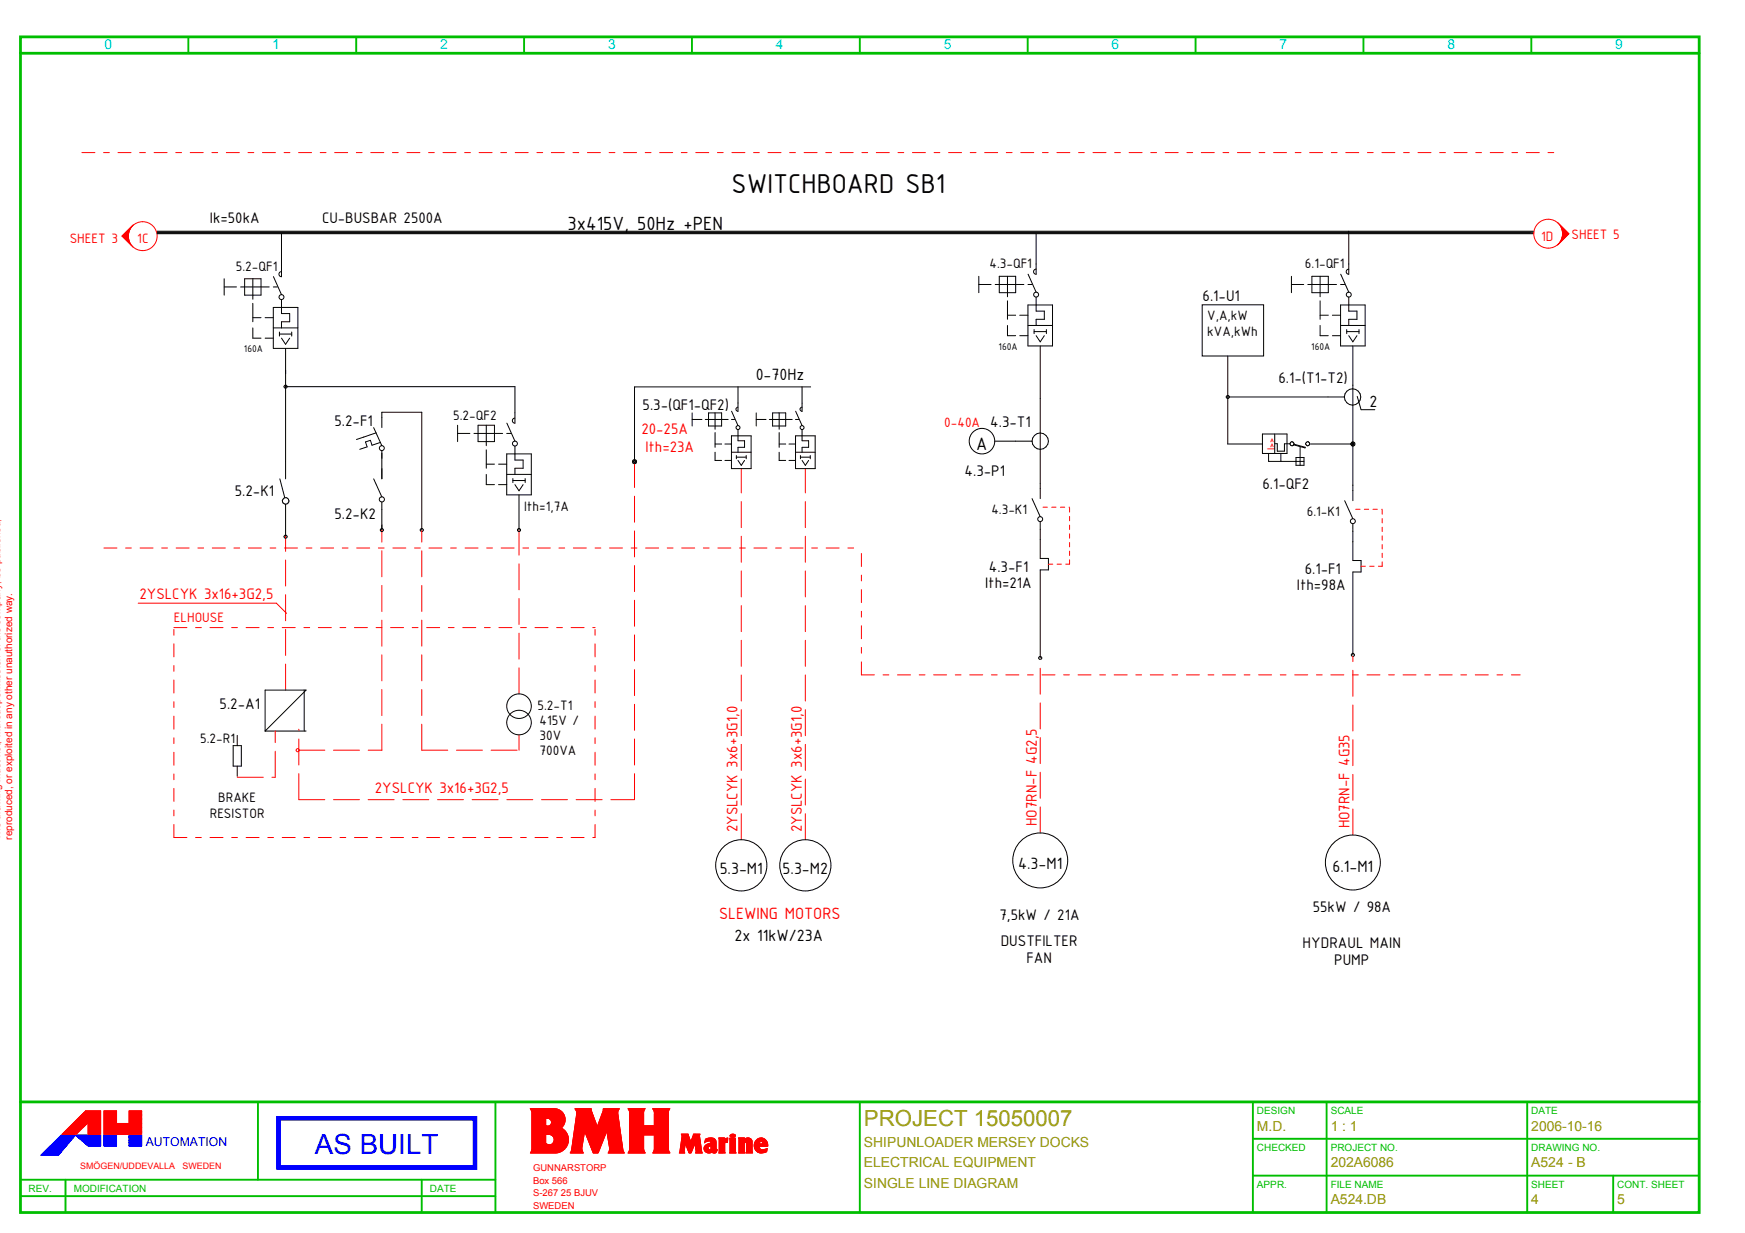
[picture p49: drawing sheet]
<svg xmlns="http://www.w3.org/2000/svg" width="426mm" height="301mm" viewBox="0 0 426 301" stroke-linecap="round" stroke-linejoin="round" font-family="sans-serif">
<defs><g id="words">
<text font-size="7.2" x="178.7" y="47.2">SWITCHBOARD SB1</text>
<text font-size="6.8" fill="#00f" x="76.9" y="281.8">AS BUILT</text>
<text font-size="5.4" fill="#969600" x="211" y="275">PROJECT 15050007</text>
<text font-size="5" x="138.6" y="56.1">3x415V, 50Hz +PEN</text>
<text font-size="4.7" x="238.4" y="109.9">A</text>
<g font-size="4.3">
<text x="184.6" y="92.7">0‐70Hz</text>
<text x="334.4" y="99.3">2</text>
<text x="175.8" y="213.5">5.3‐M1</text>
<text x="191.2" y="213.5">5.3‐M2</text>
<text x="248.7" y="212.3">4.3‐M1</text>
<text x="325.4" y="212.8">6.1‐M1</text>
<text x="179.4" y="229.7">2x 11kW/23A</text>
</g>
<text font-size="4.3" fill="#f00" x="175.6" y="224.4">SLEWING MOTORS</text>
<g font-size="4">
<text x="51.3" y="54.4">Ik=50kA</text>
<text x="78.6" y="54.4">CU‐BUSBAR 2500A</text>
<text x="293.7" y="73.6">6.1‐U1</text>
<text x="312.3" y="93.6">6.1‐(T1‐T2)</text>
<text x="156.9" y="100">5.3‐(QF1‐QF2)</text>
<text x="81.7" y="104.1">5.2‐F1</text>
<text x="235.6" y="116.1">4.3‐P1</text>
<text x="308.3" y="119.3">6.1‐QF2</text>
<text x="57.4" y="121.1">5.2‐K1</text>
<text x="81.7" y="126.6">5.2‐K2</text>
<text x="240.6" y="143.5">Ith=21A</text>
<text x="241.5" y="139.7">4.3‐F1</text>
<text x="316.7" y="144">Ith=98A</text>
<text x="318.7" y="140.2">6.1‐F1</text>
<text x="53.6" y="173.1">5.2‐A1</text>
<text x="244.1" y="224.6">7,5kW / 21A</text>
<text x="320.6" y="222.6">55kW / 98A</text>
<text x="244.4" y="231">DUSTFILTER</text>
<text x="318.2" y="231.5">HYDRAUL MAIN</text>
<text x="250.7" y="235.1">FAN</text>
<text x="325.9" y="235.6">PUMP</text>
</g>
<g font-size="4" fill="#f00">
<text x="156.6" y="106">20‐25A</text>
<text x="157.6" y="110.5">Ith=23A</text>
<text x="34.1" y="146.1">2YSLCYK 3x16+3G2,5</text>
<text x="91.6" y="193.6">2YSLCYK 3x16+3G2,5</text>
<text x="180.1" y="203.2" transform="rotate(-90 180.1 203.2)">2YSLCYK 3x6+3G1,0</text>
<text x="195.8" y="203.2" transform="rotate(-90 195.8 203.2)">2YSLCYK 3x6+3G1,0</text>
<text x="253.2" y="201.7" transform="rotate(-90 253.2 201.7)">HO7RN‐F 4G2,5</text>
<text x="329.6" y="202.3" transform="rotate(-90 329.6 202.3)">HO7RN‐F 4G35</text>
</g>
<g font-size="3.6" fill="#f00">
<text x="17" y="59.3">SHEET 3</text>
<text x="33.5" y="59.3">1C</text>
<text x="376.4" y="58.8">1D</text>
<text x="383.8" y="58.4">SHEET 5</text>
<text x="230.6" y="104.2">0‐40A 4.3‐T1</text>
<text x="42.5" y="152">ELHOUSE</text>
</g>
<g font-size="3.6">
<text x="241.7" y="65.5">4.3‐QF1</text>
<text x="318.7" y="65.5">6.1‐QF1</text>
<text x="57.6" y="66.1">5.2‐QF1</text>
<text x="294.9" y="78.2">V,A,kW</text>
<text x="294.9" y="81.9">kVA,kWh</text>
<text x="110.7" y="102.6">5.2‐QF2</text>
<text x="128" y="124.7">Ith=1,7A</text>
<text x="242.1" y="125.5">4.3‐K1</text>
<text x="319.2" y="126">6.1‐K1</text>
<text x="131.3" y="173.4">5.2‐T1</text>
<text x="131.8" y="176.9">415V /</text>
<text x="48.9" y="181.3">5.2‐R1</text>
<text x="131.8" y="180.6">30V</text>
<text x="131.8" y="184.4">700VA</text>
<text x="53.3" y="195.7">BRAKE</text>
<text x="51.2" y="199.7">RESISTOR</text>
</g>
<g font-size="3.4" fill="#00d2d2">
<text x="25.5" y="12">0</text>
<text x="66.5" y="12">1</text>
<text x="107.5" y="12">2</text>
<text x="148.5" y="12">3</text>
<text x="189.5" y="12">4</text>
<text x="230.5" y="12">5</text>
<text x="271.5" y="12">6</text>
<text x="312.5" y="12">7</text>
<text x="353.5" y="12">8</text>
<text x="394.5" y="12">9</text>
</g>
<g font-size="3.4" fill="#969600">
<text x="211" y="280">SHIPUNLOADER MERSEY DOCKS</text>
<text x="307" y="276">M.D.</text>
<text x="325" y="276">1 : 1</text>
<text x="374" y="276">2006­10­16</text>
<text x="211" y="285">ELECTRICAL EQUIPMENT</text>
<text x="325" y="285">202A6086</text>
<text x="374" y="285">A524 ­ B</text>
<text x="211" y="290">SINGLE LINE DIAGRAM</text>
<text x="325" y="294">A524.DB</text>
<text x="374" y="294">4</text>
<text x="395" y="294">5</text>
</g>
<text font-size="3" fill="#00f" x="35.6" y="279.7">AUTOMATION</text>
<text font-size="2.9" fill="#f00" x="311.3" y="110" transform="rotate(-90 311.3 110)">I&gt;&gt;</text>
<g font-size="2.6">
<text x="59.6" y="86.1">160A</text>
<text x="243.9" y="85.5">160A</text>
<text x="320.3" y="85.5">160A</text>
</g>
<g font-size="2.4" fill="#f00">
<text x="0" y="205" transform="rotate(-90 0 205)">The drawing must not, without permission of the company, be published,</text>
<text x="3" y="205" transform="rotate(-90 3 205)">reproduced, or exploited in any other unauthorized way.</text>
</g>
<g font-size="2.4" fill="#00be00">
<text x="307" y="272">DESIGN</text>
<text x="325" y="272">SCALE</text>
<text x="374" y="272">DATE</text>
<text x="307" y="281">CHECKED</text>
<text x="325" y="281">PROJECT NO.</text>
<text x="374" y="281">DRAWING NO.</text>
<text x="7" y="291">REV.</text>
<text x="18" y="291">MODIFICATION</text>
<text x="105" y="291">DATE</text>
<text x="307" y="290">APPR.</text>
<text x="325" y="290">FILE NAME</text>
<text x="374" y="290">SHEET</text>
<text x="395" y="290">CONT. SHEET</text>
</g>
<g font-size="2.3" fill="#f00">
<text x="130.2" y="286">GUNNARSTORP</text>
<text x="130.2" y="289">Box 566</text>
<text x="130.2" y="292.1">S­267 25 BJUV</text>
<text x="130.2" y="295.2">SWEDEN</text>
</g>
<g font-size="2.2" fill="#f00">
<text x="19.6" y="285.4">SMÖGEN/UDDEVALLA</text>
<text x="44.6" y="285.4">SWEDEN</text>
</g>
</g></defs>
<path d="M5 9h410v287h-410zM5 13h410M5 269h410" fill="none" stroke="#00be00" stroke-width=".68"/>
<g fill="none" stroke="#00be00" stroke-width=".46">
<path d="M46 9v4M87 9v4M128 9v4M169 9v4M210 9v4M251 9v4M292 9v4M333 9v4M374 9v4M63 269v19M121 269v27M210 269v27"/>
<path d="M306 269v27M306 278h109M324 269v27M373 269v27M5 288h116M5 292h116M16 288v8M103 288v8M306 287h109M394 287v9"/>
</g>
<g fill="none" stroke="#00f" stroke-width=".24">
<path d="M12.2 279.8l-2.2 2.2M15 277.1l-4.9 4.9M15.1 277.1l-4.9 4.9M15.2 277.1l-4.9 4.9M15.3 277.1l-4.9 4.9M15.4 277.1l-4.9 4.9M15.4 277.1l-4.8 4.9M15.5 277.1l-4.9 4.9M15.6 277.1l-4.9 4.9M15.7 277.1l-4.9 4.9M15.8 277.1l-4.9 4.9M15.9 277.1l-4.9 4.9"/>
<path d="M16 277.1l-4.9 4.9M16.1 277.1l-4.9 4.9M16.1 277.1l-4.8 4.9M16.2 277.1l-4.8 4.9M16.3 277.1l-4.9 4.9M16.4 279.5l-2.5 2.5M16.4 277.1l-4.9 4.9M16.5 277.1l-4.9 4.9M16.6 277.1l-4.9 4.9M16.7 277.1l-4.9 4.9M16.8 277.1l-4.9 4.9M16.9 277.1l-4.9 4.9"/>
<path d="M16.9 278.9l-3.1 3.1M16.9 277.1l-4.8 4.9M17 277.1l-4.9 4.9M17.1 277.1l-4.9 4.9M17.2 277.1l-4.9 4.9M17.3 277.1l-4.9 4.9M17.4 278.4l-3.7 3.6M17.4 277.1l-4.9 4.9M17.5 277.1l-4.9 4.9M17.6 277.1l-4.9 4.9M17.7 277.1l-4.9 4.9M17.7 277.1l-4.8 4.9"/>
<path d="M17.8 277.1l-4.9 4.9M17.9 277.8l-4.2 4.2M17.9 277.1l-4.9 4.9M18 277.1l-4.9 4.9M18.1 277.1l-4.9 4.9M18.2 277.1l-4.9 4.9M18.3 277.1l-4.9 4.9M18.3 277.2l-4.7 4.8M18.4 277.1l-4.9 4.9M18.4 277.1l-4.1 4.9M18.4 277.1l3.1 2.7h3.1v-2.7M18.4 277.1h.1"/>
<path d="M18.5 277.1v.1M18.6 277.1l-.1 .1M18.7 277.1l-.1 .1M18.8 277.1l-.2 .2M18.9 277.1l-.2 .2M19 277.1l-.3 .3 .4-.3M19.2 277.1l-.4 .3M19.2 277.1l-.3 .4M19.3 277.1l-.4 .4M19.4 277.1l-.4 .5M19.5 277.1l-.5 .5M19.6 277.1l-.5 .6"/>
<path d="M19.7 277.1l-.6 .6M19.8 277.1l-.6 .6 .7-.6M19.9 277.1l-.7 .7M20 277.1l-.7 .8M20.1 277.1l-.8 .8M20.2 277.1l-.8 .8M20.3 277.1l-.9 .9M20.4 277.1l-.9 .9M20.5 277.1l-1 1M20.6 277.1l-1 1M20.7 277.1l-1.1 1M20.7 277.1l-1 1.1"/>
<path d="M20.8 277.1l-1.1 1.1M20.9 277.1l-1.1 1.2M21 277.1l-1.2 1.2M21.1 277.1l-1.2 1.2M21.2 277.1l-1.3 1.3M21.3 277.1l-1.3 1.3M21.4 277.1l-1.4 1.4M21.5 277.1l-1.4 1.4M21.6 277.1l-1.4 1.5M21.7 277.1l-1.5 1.5M21.8 277.1l-1.5 1.6M21.9 277.1l-1.6 1.6"/>
<path d="M22 277.1l-1.7 1.7M22.1 277.1l-1.7 1.7M22.2 277.1l-1.8 1.7M22.2 277.1l-1.7 1.8M22.3 277.1l-1.8 1.8M22.4 277.1l-1.8 1.9M22.5 277.1l-1.9 1.9M22.6 277.1l-1.9 1.9M22.7 277.1l-2 2M22.8 277.1l-2 2M22.9 277.1l-2.1 2.1M23 277.1l-2.1 2.1"/>
<path d="M23.1 277.1l-2.1 2.2M23.2 277.1l-2.2 2.2M23.3 277.1l-2.2 2.3M23.4 277.1l-2.3 2.3M23.5 277.1l-2.3 2.3 2.4-2.3M23.7 277.1l-2.4 2.4M23.7 277.1l-2.4 2.5M23.8 277.1l-2.5 2.5M23.9 277.1l-2.5 2.5M24 277.1l-2.6 2.6M24.1 277.1l-2.6 2.6M24.2 277.1l-2.6 2.7"/>
<path d="M24.3 277.1l-2.7 2.7M24.4 277.1l-2.7 2.7M24.5 277.1l-2.7 2.7M24.5 277.1l-2.6 2.7M24.6 277.1h-9.7l-4.9 4.9M24.6 277.2l-2.6 2.6M24.6 277.3l-2.5 2.5M24.6 277.3l-2.4 2.5M24.6 277.4l-2.3 2.4M24.6 277.5l-2.2 2.3M24.6 277.6l-2.2 2.2M24.6 277.7l-2.1 2.1"/>
<path d="M24.6 277.8l-2 2M24.6 277.9l-1.9 1.9M24.6 278l-1.8 1.8M24.6 278l-1.7 1.8M24.6 278.1l-1.6 1.7M24.6 278.2l-1.5 1.6M24.6 278.3l-1.5 1.5M24.6 278.4l-1.4 1.4M24.6 278.5l-1.3 1.3M24.6 278.6l-1.2 1.2M24.6 278.7l-1.1 1.1M24.6 278.8l-1 1"/>
<path d="M24.6 278.8l-.9 1M24.6 278.9l-.8 .9M24.6 279l-.7 .8M24.6 279.1l-.7 .7M24.6 279.2l-.6 .6M24.6 279.3l-.5 .5M24.6 279.4l-.4 .4M24.6 279.5l-.3 .3M24.6 279.5l-.2 .3M24.6 279.6l-.1 .2M24.6 279.7v.1M25.4 277.1h3.1"/>
<path d="M25.4 277.1v2.7h3.1M25.4 277.1h.1M25.5 277.1l-.1 .1M25.6 277.1l-.2 .2M25.7 277.1l-.3 .3M25.8 277.1l-.4 .4M25.9 277.1l-.5 .5M26 277.1l-.6 .6M26 277.1l-.6 .7M26.1 277.1l-.7 .7M26.2 277.1l-.8 .8M26.3 277.1l-.9 .9"/>
<path d="M26.4 277.1l-1 1M26.5 277.1l-1.1 1.1M26.6 277.1l-1.2 1.2M26.7 277.1l-1.3 1.3M26.8 277.1l-1.4 1.4M26.8 277.1l-1.4 1.5M26.9 277.1l-1.5 1.5M27 277.1l-1.6 1.6M27.1 277.1l-1.7 1.7M27.2 277.1l-1.8 1.8M27.3 277.1l-1.9 1.9M27.4 277.1l-2 2"/>
<path d="M27.5 277.1l-2.1 2.1M27.6 277.1l-2.2 2.2M27.6 277.1l-2.2 2.3M27.7 277.1l-2.3 2.3M27.8 277.1l-2.4 2.4M27.9 277.1l-2.5 2.5M28 277.1l-2.6 2.6M28.1 277.1l-2.7 2.7M28.2 277.1l-2.7 2.7M28.3 277.1l-2.7 2.7M28.3 277.1l-2.6 2.7M28.4 277.1l-2.6 2.7"/>
<path d="M28.5 277.2l-2.6 2.6M28.5 277.3l-2.5 2.5M28.5 277.3l-2.4 2.5M28.5 277.4l-2.3 2.4M28.5 277.5l-2.3 2.3M28.5 277.6l-2.2 2.2M28.5 277.7l-2.1 2.1M28.5 277.8l-2 2M28.5 277.9l-1.9 1.9M28.5 278l-1.8 1.8M28.5 278.1l-1.7 1.7M28.5 278.1l-1.6 1.7"/>
<path d="M28.5 278.2l-1.6 1.6M28.5 278.3l-1.5 1.5M28.5 278.4l-1.4 1.4M28.5 278.5l-1.3 1.3M28.5 278.6l-1.2 1.2M28.5 278.7l-1.1 1.1M28.5 278.8l-1 1M28.5 278.8l-.9 1M28.5 278.9l-.8 .9M28.5 279l-.8 .8M28.5 279.1l-.7 .7M28.5 279.2l-.6 .6"/>
<path d="M28.5 279.3l-.5 .5M28.5 279.4l-.4 .4M28.5 279.5l-.3 .3M28.5 279.6l-.2 .2M28.5 279.6l-.1 .2M28.5 279.7v.1M28.5 277.1v2.7M31.5 277.1h3.1v2.7h-3.1zM31.6 277.1l-.1 .1M31.7 277.1l-.2 .2M31.8 277.1l-.3 .3M31.9 277.1l-.4 .4"/>
<path d="M32 277.1l-.5 .5M32.1 277.1l-.6 .5M32.1 277.1l-.6 .6M32.2 277.1l-.7 .7M32.3 277.1l-.8 .8M32.4 277.1l-.9 .9M32.5 277.1l-1 1M32.6 277.1l-1.1 1.1M32.7 277.1l-1.2 1.2M32.8 277.1l-1.3 1.2M32.9 277.1l-1.4 1.3M32.9 277.1l-1.4 1.4"/>
<path d="M33 277.1l-1.5 1.5M33.1 277.1l-1.6 1.6M33.2 277.1l-1.7 1.7M33.3 277.1l-1.8 1.8M33.4 277.1l-1.9 1.9M33.5 277.1l-2 2M33.6 277.1l-2.1 2M33.6 277.1l-2.1 2.1M33.7 277.1l-2.2 2.2M33.8 277.1l-2.3 2.3M33.9 277.1l-2.4 2.4M34 277.1l-2.5 2.5"/>
<path d="M34.1 277.1l-2.6 2.6M34.2 277.1l-2.7 2.7M34.3 277.1l-2.7 2.7M34.4 277.1l-2.7 2.7M34.4 277.1l-2.6 2.7M34.5 277.1l-2.6 2.7M34.6 277.1l-2.6 2.7M34.6 277.2l-2.5 2.6M34.6 277.3l-2.4 2.5M34.6 277.4l-2.3 2.4M34.6 277.5l-2.3 2.3M34.6 277.6l-2.2 2.2"/>
<path d="M34.6 277.7l-2.1 2.1M34.6 277.8l-2 2M34.6 277.8l-1.9 2M34.6 277.9l-1.8 1.9M34.6 278l-1.7 1.8M34.6 278.1l-1.6 1.7M34.6 278.2l-1.6 1.6M34.6 278.3l-1.5 1.5M34.6 278.4l-1.4 1.4M34.6 278.5l-1.3 1.3M34.6 278.6l-1.2 1.2M34.6 278.6l-1.1 1.2"/>
<path d="M34.6 278.7l-1 1.1M34.6 278.8l-.9 1M34.6 278.9l-.8 .9M34.6 279l-.8 .8M34.6 279.1l-.7 .7M34.6 279.2l-.6 .6M34.6 279.3l-.5 .5M34.6 279.3l-.4 .5M34.6 279.4l-.3 .4M34.6 279.5l-.2 .3M34.6 279.6l-.1 .2M34.6 279.7l-.1 .1"/>
<path d="M10 282h4.3M14.5 281.8l-.2 .2M15 281.2l-.8 .8M15.4 280.6l-1.3 1.4M15.9 280.1l-1.9 1.9"/>
</g>
<g fill="none" stroke="#f00" stroke-width=".24">
<path d="M29.8 57.6l2.7 2.7M29.8 57.6l2.4 2.4M29.9 57.6l2 2M29.9 57.5l1.9 1.9M30 57.5l1.7 1.7M30 57.4l1.6 1.6M30.1 57.4l1.5 1.5M30.1 57.3l1.4 1.4M30.2 57.3l1.3 1.3M30.2 57.2l1.3 1.2M30.3 57.2l1.1 1.1M30.4 57l1 1"/>
<path d="M30.5 57l.9 .9M30.5 56.9l.9 .9M30.6 56.9l.8 .8M30.6 56.8l.8 .8M30.7 56.8l.7 .7M30.7 56.7l.7 .7M30.8 56.7l.6 .6M30.8 56.6l.6 .6M31 56.5l.4 .4M31 56.4l.5 .4M31.1 56.4l.4 .4M31.1 56.3l.4 .4"/>
<path d="M31.2 56.3l.3 .3M31.2 56.2l.3 .3M31.3 56.2l.3 .3M31.3 56.1l.3 .3M31.4 56.1l.2 .2M31.4 58.1l-1-1 1 1.1M31.4 57l-.5-.4 .5 .5M31.5 55.9l.2 .2M31.6 55.9l.1 .1M31.6 55.8l.2 .2M31.7 56.2l-.3-.2 .2 .2M31.7 55.8l.1 .1"/>
<path d="M31.7 55.7l.1 .1M31.8 55.7l.1 .1M31.8 55.6l.1 .1M31.9 55.6h.1M31.9 55.5l.1 .1M32.1 55.5h-.1M32.1 55.4h.1M32.1 55.3h.1M32.2 55.3h.1M32.2 55.2h.1M32.3 55.2h.1M32.3 55.1h.1"/>
<path d="M32.4 55.1h.1M32.4 55h.1M32.6 54.9l-2.8 2.7M380.5 54.4l2.7 2.7-2.8 2.7M380.6 59.7h.1M380.7 59.6h.1M380.7 59.5h.1M380.8 59.4h.1M380.9 59.3h.1M380.9 59.2l.1 .1M381 59.2h.1M381 59.1l.1 .1"/>
<path d="M381 55.1l2.1 2M381.1 59l-.1 .1M381.1 58.9l.1 .1M381.1 58.9l.2 .1M381.2 55.3l1.9 1.9M381.2 58.8l.1 .1M381.2 58.7l.2 .2M381.3 58.7l.1 .1M381.3 55.5l1.7 1.7M381.3 58.6l.2 .2M381.3 58.5l.2 .2M381.3 58.5l.3 .2"/>
<path d="M381.3 55.7l1.7 1.6M381.4 58.4l.2 .2M381.4 55.8l1.5 1.5M381.4 58.2l.3 .4-.3-.3M381.4 58.2l.4 .3M381.5 56l1.4 1.4M381.5 58.1l.3 .3M381.5 58l.4 .4M381.5 56.1l1.3 1.3-1.3-1.1M381.5 57.9l.4 .4M381.5 57.9l.5 .4M381.5 57.8l.5 .4"/>
<path d="M381.5 56.4l1.2 1.1M381.6 57.7l.5 .5M381.6 56.5l1.1 1.1M381.6 57.6l.5 .5M381.6 56.6l1 1M381.6 57.5l.6 .6M381.6 56.7l1 1M381.6 57.3l.6 .7-.6-.6M381.6 56.8l.9 .9M381.6 57.2l.7 .7M381.6 56.9l.9 .9M381.6 57l.8 .8"/>
<path d="M381.6 57.1l.8 .8M33.8 147.3h33.7l2.5 2.5M126.8 179.4v3.7M15.1 276.9l5.8-5.7h3.7v5.7h-3.1v-2.8l-2.9 2.8zM20.9 271.2l-5.7 5.7M21 271.2l-5.7 5.7M21.1 271.2l-5.7 5.7M21.2 271.2l-5.7 5.7M21.3 271.2l-5.7 5.7M21.4 271.2l-5.8 5.7M21.5 271.2l-5.8 5.7M21.5 271.2l-5.7 5.7"/>
<path d="M21.6 271.2l-5.7 5.7M21.7 271.2l-5.7 5.7M21.8 271.2l-5.7 5.7M21.9 271.2l-5.7 5.7M22 271.2l-5.7 5.7M22.1 271.2l-5.7 5.7M22.2 271.2l-5.8 5.7M22.3 271.2l-5.8 5.7M22.3 271.2l-5.7 5.7M22.4 271.2l-5.7 5.7M22.5 271.2l-5.7 5.7M22.6 271.2l-5.7 5.7"/>
<path d="M22.7 271.2l-5.7 5.7M22.8 271.2l-5.7 5.7M22.9 271.2l-5.8 5.7M23 271.2l-5.8 5.7M23 271.2l-5.7 5.7M23.1 271.2l-5.7 5.7M23.2 271.2l-5.7 5.7M23.3 271.2l-5.7 5.7M23.4 271.2l-5.7 5.7M23.5 271.2l-5.7 5.7M23.6 271.2l-5.7 5.7M23.7 271.2l-5.8 5.7"/>
<path d="M23.8 271.2l-5.8 5.7M23.8 271.2l-5.7 5.7M23.9 271.2l-5.7 5.7M24 271.2l-5.7 5.7M24.1 271.2l-5.7 5.7M24.2 271.2l-5.7 5.7M24.3 271.2l-5.7 5.7M24.4 271.2l-4 4M24.5 271.2l-3 2.9M24.5 271.2l-3 3M24.6 271.2l-3.1 3.1M24.6 271.3l-3.1 3.1"/>
<path d="M24.6 271.4l-3.1 3.1M24.6 271.5l-3.1 3.1M24.6 271.6l-3.1 3.1M24.6 271.7l-3.1 3M24.6 271.8l-3.1 3M24.6 271.9l-3.1 3M24.6 271.9l-3.1 3.1M24.6 272l-3.1 3.1M24.6 272.1l-3.1 3.1M24.6 272.2l-3.1 3.1M24.6 272.3l-3.1 3.1M24.6 272.4l-3.1 3.1"/>
<path d="M24.6 272.5l-3.1 3M24.6 272.6l-3.1 3M24.6 272.7l-3.1 3M24.6 272.7l-3.1 3.1M24.6 272.8l-3.1 3.1M24.6 272.9l-3.1 3.1M24.6 273l-3.1 3.1M24.6 273.1l-3.1 3.1M24.6 273.2l-3.1 3.1M24.6 273.3l-3.1 3M24.6 273.4l-3.1 3M24.6 273.5l-3.1 3"/>
<path d="M24.6 273.5l-3.1 3.1M24.6 273.6l-3.1 3.1M24.6 273.7l-3.1 3.1M24.6 273.8l-3.1 3.1M24.6 273.9l-3 3M24.6 274l-2.9 2.9M24.6 274.1l-2.9 2.8M24.6 274.2l-2.8 2.7M24.6 274.2l-2.7 2.7M24.6 274.3l-2.6 2.6M24.6 274.4l-2.5 2.5M24.6 274.5l-2.4 2.4"/>
<path d="M24.6 274.6l-2.3 2.3M24.6 274.7l-2.2 2.2M24.6 274.8l-2.1 2.1M24.6 274.9l-2.1 2M24.6 275l-2 1.9M24.6 275l-1.9 1.9M24.6 275.1l-1.8 1.8M24.6 275.2l-1.7 1.7M24.6 275.3l-1.6 1.6M24.6 275.4l-1.5 1.5M24.6 275.5l-1.4 1.4M24.6 275.6l-1.4 1.3"/>
<path d="M24.6 275.7l-1.3 1.2M24.6 275.7l-1.2 1.2M24.6 275.8l-1.1 1.1M24.6 275.9l-1 1M24.6 276l-.9 .9M24.6 276.1l-.8 .8M24.6 276.2l-.7 .7M24.6 276.3l-.6 .6M24.6 276.4l-.6 .5M24.6 276.5l-.5 .4M24.6 276.5l-.4 .4M24.6 276.6l-.3 .3"/>
<path d="M24.6 276.7l-.2 .2M24.6 276.8l-.1 .1M24.6 276.9h.1M25.4 276.9h9.2M25.4 271.2h3.1M25.4 271.2v5.7M25.4 271.2h.1M25.5 271.2l-.1 .1M25.6 271.2l-.2 .2M25.7 271.2l-.3 .3M25.8 271.2l-.4 .4M25.9 271.2l-.5 .5"/>
<path d="M26 271.2l-.6 .5M26 271.2l-.6 .6M26.1 271.2l-.7 .7M26.2 271.2l-.8 .8M26.3 271.2l-.9 .9M26.4 271.2l-1 1M26.5 271.2l-1.1 1.1M26.6 271.2l-1.2 1.2M26.7 271.2l-1.3 1.3M26.8 271.2l-1.4 1.3M26.8 271.2l-1.4 1.4M26.9 271.2l-1.5 1.5"/>
<path d="M27 271.2l-1.6 1.6M27.1 271.2l-1.7 1.7M27.2 271.2l-1.8 1.8M27.3 271.2l-1.9 1.9M27.4 271.2l-2 2M27.5 271.2l-2.1 2.1M27.6 271.2l-2.2 2.2M27.7 271.2l-2.3 2.3M27.8 271.2l-2.4 2.4M27.9 271.2l-2.5 2.5M28 271.2l-2.6 2.6M28.1 271.2l-2.7 2.7"/>
<path d="M28.2 271.2l-2.8 2.8M28.3 271.2l-2.9 2.8M28.3 271.2l-2.9 2.9M28.4 271.2l-3 3M28.5 271.2l-3.1 3.1M28.5 271.3l-3.1 3.1M28.5 271.4l-3.1 3.1M28.5 271.5l-3.1 3.1M28.5 271.6l-3.1 3.1M28.5 271.8l-3.1 3M28.5 271.9l-3.1 3M28.5 272l-3.1 3"/>
<path d="M28.5 272l-3.1 3.1M28.5 272.1l-3.1 3.1M28.5 272.2l-3.1 3.1M28.5 272.3l-3.1 3.1M28.5 272.4l-3.1 3.1M28.5 272.5l-3.1 3M28.5 272.6l-3.1 3M28.5 272.7l-3.1 3M28.5 272.7l-3.1 3.1M28.5 272.8l-3.1 3.1M28.5 272.9l-3.1 3.1M28.5 273l-3.1 3.1"/>
<path d="M28.5 271.7l-3.1 3.1M28.5 273.1l-3.1 3.1M28.5 273.2l-3.1 3.1M28.5 273.3l-3.1 3M28.5 273.4l-3.1 3M28.5 273.5l-3.1 3M28.5 273.5l-3.1 3.1M28.5 273.6l-3.1 3.1M28.5 273.7l-3.1 3.1M28.5 273.8l-3.1 3.1M28.5 273.9l-3 3M28.5 274l-3 2.9"/>
<path d="M28.5 274.1l-2.9 2.8M28.5 274.2l-2.8 2.7M28.5 274.3l-2.7 2.6M28.5 271.2v3.1M28.5 274.3l-2.6 2.6M28.6 274.3l-2.6 2.6M28.7 274.3l-2.6 2.6M28.8 274.3l-2.6 2.6M28.9 274.3l-2.6 2.6M29 274.3l-2.7 2.6M29.1 274.3l-2.7 2.6M29.2 274.3l-2.7 2.6"/>
<path d="M29.3 274.3l-2.7 2.6M29.3 274.3l-2.6 2.6M29.4 274.3l-2.6 2.6M29.5 274.3l-2.6 2.6M29.6 274.3l-2.6 2.6M29.7 274.3l-2.7 2.6M29.8 274.3l-2.7 2.6M29.9 274.3l-2.7 2.6M30 274.3l-2.7 2.6M30 274.3l-2.6 2.6M30.1 274.3l-2.6 2.6M30.2 274.3l-2.6 2.6"/>
<path d="M30.3 274.3l-2.6 2.6M30.4 274.3l-2.6 2.6M30.5 274.3l-2.7 2.6M30.6 274.3l-2.7 2.6M30.7 274.3l-2.7 2.6M30.8 274.3l-2.7 2.6M30.8 274.3l-2.6 2.6M30.9 274.3l-2.6 2.6M31 274.3l-2.6 2.6M31.1 274.3l-2.6 2.6M31.2 274.3l-2.7 2.6M31.3 274.3l-2.7 2.6"/>
<path d="M31.4 274.3l-2.7 2.6M31.5 274.3l-2.7 2.6M31.6 271.2l-.1 .1M31.7 271.2l-.2 .2M31.8 271.2l-.3 .3M31.9 271.2l-.4 .3M32 271.2l-.5 .4M32.1 271.2l-.6 .5M32.1 271.2l-.6 .6M32.2 271.2l-.7 .7M32.3 271.2l-.8 .8M32.4 271.2l-.9 .9"/>
<path d="M32.5 271.2l-1 1M32.6 271.2l-1.1 1M32.7 271.2l-1.2 1.1M32.8 271.2l-1.3 1.2M32.8 271.2l-1.3 1.3M32.9 271.2l-1.4 1.4M33 271.2l-1.5 1.5M33.1 271.2l-1.6 1.6M33.2 271.2l-1.7 1.7M33.3 271.2l-1.8 1.8M33.4 271.2l-1.9 1.8M33.5 271.2l-2 1.9"/>
<path d="M33.6 271.2l-2.1 2M33.6 271.2l-2.1 2.1M33.7 271.2l-2.2 2.2M33.8 271.2l-2.3 2.3M33.9 271.2l-2.4 2.4M34 271.2l-2.5 2.5M34.1 271.2l-2.6 2.5M34.2 271.2l-2.7 2.6M34.3 271.2l-2.8 2.7M34.4 271.2l-2.9 2.8M34.4 271.2l-2.9 2.9M34.5 271.2l-3 3"/>
<path d="M34.6 271.2h-3.1v3.1h-3M34.6 271.2l-5.7 5.7M34.6 271.3l-5.6 5.6M34.6 271.4l-5.5 5.5M34.6 271.5l-5.4 5.4M34.6 271.6l-5.3 5.3M34.6 271.7l-5.3 5.2M34.6 271.7l-5.2 5.2M34.6 271.8l-5.1 5.1M34.6 271.9l-5 5M34.6 272l-4.9 4.9M34.6 272.1l-4.8 4.8"/>
<path d="M34.6 272.2l-4.7 4.7M34.6 272.3l-4.6 4.6M34.6 272.4l-4.5 4.5M34.6 272.5l-4.5 4.4M34.6 272.5l-4.4 4.4M34.6 272.6l-4.3 4.3M34.6 272.7l-4.2 4.2M34.6 272.8l-4.1 4.1M34.6 272.9l-4 4M34.6 273l-3.9 3.9M34.6 273.1l-3.8 3.8M34.6 273.2l-3.8 3.7"/>
<path d="M34.6 273.2l-3.7 3.7M34.6 273.3l-3.6 3.6M34.6 273.4l-3.5 3.5M34.6 273.5l-3.4 3.4M34.6 273.6l-3.3 3.3M34.6 273.7l-3.2 3.2M34.6 273.8l-3.1 3.1M34.6 273.9l-3 3M34.6 274l-3 2.9M34.6 274l-2.9 2.9M34.6 274.1l-2.8 2.8M34.6 274.2l-2.7 2.7"/>
<path d="M34.6 274.3l-2.6 2.6M34.6 274.4l-2.5 2.5M34.6 274.5l-2.4 2.4M34.6 274.6l-2.3 2.3M34.6 274.7l-2.2 2.2M34.6 274.8l-2.1 2.1M34.6 274.9l-2 2M34.6 275l-1.9 1.9M34.6 275.1l-1.8 1.8M34.6 275.2l-1.7 1.7M34.6 275.3l-1.6 1.6M34.6 275.4l-1.5 1.5"/>
<path d="M34.6 275.5l-1.5 1.4M34.6 275.5l-1.4 1.4M34.6 275.6l-1.3 1.3M34.6 275.7l-1.2 1.2M34.6 275.8l-1.1 1.1M34.6 275.9l-1 1M34.6 276l-.9 .9M34.6 276.1l-.8 .8M34.6 276.2l-.7 .7M34.6 276.3l-.7 .6M34.6 276.3l-.6 .6M34.6 276.4l-.5 .5"/>
<path d="M34.6 276.5l-.4 .4M34.6 276.6l-.3 .3M34.6 276.7l-.2 .2M34.6 276.8l-.1 .1M34.6 276.9h.1M34.6 271.2v5.7M129.5 270.6h.1M129.7 270.6h-.1M129.8 270.6l-.2 .2M129.9 279.2l7.5-7.6-7.5 7.7M129.9 280l7.8-7.9-7.8 7.9M129.9 278.4l3.5-3.6-3.5 3.7"/>
<path d="M129.9 270.6l-.2 .3 .3-.3M130.1 270.6l-.4 .4M130.2 270.6l-.4 .5M130.3 270.6l-.5 .6M130.4 270.6l-.6 .6M130.5 270.6l-.7 .7M130.6 270.6l-.8 .7M130.6 270.6l-.7 .8M130.8 270.6l-.9 .9M130.8 270.6l-.9 1M130.9 270.6l-1 1.1M131 270.6l-1.1 1.1"/>
<path d="M131.1 270.6l-1.2 1.3M131.2 270.6l-1.3 1.4M131.3 270.6l-1.4 1.4M131.3 270.6l-1.4 1.5M131.4 270.6l-1.5 1.6M131.6 270.6l-1.7 1.7M131.6 270.6l-1.7 1.8M131.7 270.6l-1.8 1.9M131.8 270.6l-1.9 1.9M131.8 270.6l-1.9 2M132 270.6l-2.1 2.1M132.1 270.6l-2.2 2.2"/>
<path d="M132.1 270.6l-2.2 2.3M132.2 270.6l-2.3 2.4M132.3 270.6l-2.4 2.4M132.4 270.6l-2.5 2.6M132.5 270.6l-2.6 2.6M132.6 270.6l-2.7 2.7M132.6 270.6l-2.7 2.8M132.7 270.6l-2.8 2.9M132.8 270.6l-2.9 3M132.9 270.6l-3 3.1M133 270.6l-3.1 3.1M133.1 270.6l-3.2 3.2"/>
<path d="M133.1 270.6l-3.2 3.3M133.3 270.6l-3.4 3.4M133.3 278.5l-3 3M133.3 278.6l-2.9 2.9M133.3 278.7l-2.8 2.8M133.3 279l-2.5 2.5M133.3 278.2l-3.3 3.3M133.3 278.3l-3.2 3.2M133.3 278.4l-3.1 3.1M133.3 278.8l-2.7 2.7M133.3 278.9l-2.6 2.6M133.3 277.6l-3.8 3.9"/>
<path d="M133.3 277.8l-3.7 3.7M133.3 277.9l-3.6 3.6M133.3 277.5l-3.6 3.6M133.3 277.4l-3.5 3.5M133.3 277.4l-3.5 3.4M133.3 277.1l-3.4 3.5M133.3 278.1l-3.4 3.4M133.3 277.1l-3.4 3.4M133.3 273.2l-3.4 3.4M133.3 273.3l-3.4 3.4M133.3 273.4l-3.4 3.4M133.3 273.5l-3.4 3.5"/>
<path d="M133.3 273.6l-3.4 3.4M133.3 273.7l-3.4 3.4M133.3 273.8l-3.4 3.4M133.3 273.8l-3.4 3.5M133.3 274l-3.4 3.4M133.3 274.1l-3.4 3.4M133.3 274.2l-3.4 3.4M133.3 274.3l-3.4 3.5M133.3 274.4l-3.4 3.4M133.3 274.5l-3.4 3.4M133.3 274.6l-3.4 3.4M133.3 274.7l-3.4 3.5"/>
<path d="M133.3 277.6l-3.6 3.6M133.3 278l-3.5 3.5M133.3 277.2l-3.5 3.5M133.3 279.1l-2.4 2.4M133.3 274.8l-3.4 3.5M133.3 270.6l-3.4 3.5M133.4 279.1l-2.4 2.4M133.4 274.8l-3.5 3.5M133.4 270.6l-3.5 3.6M133.4 279.2l-2.3 2.3M133.5 279.2l-2.3 2.3M133.5 270.6l-3.6 3.6"/>
<path d="M133.5 279.3l-2.2 2.2M133.6 279.3l-2.2 2.2M133.6 274.9l-3.7 3.7M133.6 270.6l-3.7 3.8M133.7 274.9l-3.8 3.8M133.7 270.6l-3.8 3.9M133.7 279.4l-2.2 2.1M133.8 274.9l-3.9 3.9M133.8 279.4l-2.1 2.1M133.8 270.6l-3.9 3.9M133.8 270.6l-3.9 4M133.9 274.9l-4 4"/>
<path d="M133.9 270.6l-4 4.1M134.1 279.5l-2.2 2M134.1 270.6l-4.2 4.2M134.1 274.8l-4.2 4.2M134.1 279.5l-2 2M134.1 270.6l-4.2 4.3M134.2 279.5l-2 2M134.2 270.6l-4.3 4.4M134.3 279.4l-2.1 2.1M134.3 270.6l-4.4 4.4M134.3 274.7l-4.4 4.4M134.4 270.6l-4.5 4.5"/>
<path d="M134.4 279.4l-2.1 2.1M134.5 270.6l-4.6 4.6M134.6 279.4l-2.2 2.1M134.6 270.6l-4.7 4.7M134.6 273.6l2.4-2.4-2.4 2.5M134.6 270.6l-4.7 4.8M134.7 279.3l-2.2 2.2M134.7 270.6l-4.8 4.9M134.8 270.6l-4.9 4.9M134.9 270.6l-5 5.1M135 270.6l-5.1 5.1M135.1 270.6l-5.2 5.2"/>
<path d="M135.1 278.9l2.9-2.9-5.4 5.5M135.1 270.6l-5.2 5.3M135.2 270.6l-5.3 5.4M135.3 277.8l2.2-2.2-2.2 2.3M135.4 270.6l-5.5 5.5M135.4 270.6l-5.5 5.6M135.5 270.6l-5.6 5.6M135.6 270.6l-5.7 5.7M135.6 270.7l-5.7 5.7M135.8 270.7l-5.9 5.8M135.8 270.7l-2.3 2.3M135.9 270.7l-2.4 2.3"/>
<path d="M135.9 270.7l-2.3 2.3M136 270.7l-2.3 2.3M136.1 270.7l-2.3 2.3M136.2 270.8l-2.3 2.2M136.3 270.8l-2.3 2.3M136.4 270.8l-2.3 2.3M136.4 270.9l-2.2 2.2M136.5 270.9l-2.3 2.2M136.5 270.9l-2.2 2.3 2.3-2.3M136.7 271l-2.4 2.2M136.7 271l-2.3 2.3M136.8 271.1l-2.3 2.3"/>
<path d="M136.9 271.1l-2.3 2.4M137 271.2l-2.4 2.4M137.1 271.3l-2.5 2.4M137.2 271.3l-2.5 2.5M137.2 271.4l-2.5 2.5M137.2 275.4l-2.1 2.1M137.2 271.4l-2.5 2.6M137.3 275.5l-2.1 2.1M137.3 271.4l-2.6 2.6M137.3 271.5l-2.6 2.6M137.3 271.5l-2.7 2.8M137.4 275.5l-2.2 2.2"/>
<path d="M137.4 275.1l-2.3 2.3M137.4 271.6l-2.9 2.9M137.5 271.7l-7.6 7.6M137.5 271.8l-7.6 7.7M137.6 275.7l-2.3 2.2M137.6 271.8l-7.7 7.7M137.6 275.7l-2.3 2.3M137.6 274.8l-2.6 2.6M137.6 271.9l-7.7 7.7M137.6 271.9l-7.7 7.8M137.7 272l-7.8 7.8M137.7 274.6l-2.7 2.8"/>
<path d="M137.7 275.8l-2.4 2.4M137.7 272.1l-7.8 7.8M137.8 275.8l-2.5 2.5M137.8 275.9l-2.5 2.4M137.8 272.2l-7.9 7.9M137.8 272.3l-7.9 8M137.8 275.9l-2.5 2.5M137.8 274.4l-2.9 2.9M137.9 275.9l-2.6 2.6M137.9 274.3l-3 3M137.9 272.5l-4.5 4.5M137.9 272.5l-4.4 4.5"/>
<path d="M137.9 274.2l-3 3M137.9 272.6l-4.4 4.4M137.9 276l-2.7 2.7M138 274.1l-3.2 3.1M138 272.7l-4.3 4.3M138 274l-3.2 3.2M138 272.8l-4.2 4.2M138 272.9l-4.1 4.1M138 272.9l-4 4.1M138 273.8l-3.3 3.3M138 273.7l-3.4 3.4M138 273l-3.9 4"/>
<path d="M138 273.6l-3.4 3.5M138 273.1l-3.8 3.9M138 273.5l-3.5 3.5M138 273.2l-3.8 3.8M138 276.1l-5.3 5.4M138 273.2l-3.7 3.8M138 273.3l-3.6 3.7M138.1 276.1l-5.4 5.4M138.1 276.2l-5.3 5.3M138.2 276.3l-5.1 5.2M138.3 276.4l-5.1 5.1M138.4 276.6l-4.9 4.9"/>
<path d="M138.4 279.9l-1.1 1.1M138.4 276.7l-4.8 4.8M138.5 276.7l-4.8 4.8M138.5 279.7l-1.4 1.4M138.5 276.8l-4.7 4.7M138.5 276.8l-4.6 4.7M138.6 276.9l-4.6 4.6M138.6 279.6l-1.6 1.6M138.6 277l-4.4 4.5M138.6 277.1l-4.4 4.4M138.7 277.1l-4.4 4.4M138.7 279.4l-2 1.9"/>
<path d="M138.7 277.2l-4.3 4.3M138.7 277.2l-4.2 4.3M138.7 279.2l-2.1 2.1M138.7 277.4l-4.1 4.1M138.7 279.1l-2.2 2.3M138.7 277.4l-4 4.1M138.8 277.5l-4.1 4M138.8 279l-2.4 2.4M138.8 277.5l-4 4M138.8 278.9l-2.5 2.5M138.8 277.6l-3.9 3.9M138.8 277.7l-3.8 3.8"/>
<path d="M138.8 278.8l-2.7 2.6M138.8 277.8l-3.7 3.7M138.8 278.7l-2.7 2.8M138.8 277.8l-3.6 3.7M138.8 277.9l-3.6 3.6M138.8 278.6l-2.8 2.9M138.8 278l-3.5 3.5M138.8 278.5l-2.9 3M138.9 278.1l-3.4 3.4M138.9 278.4l-3.2 3.1M138.9 278.2l-3.4 3.3M138.9 278.3l-3.2 3.2"/>
<path d="M138.9 278.2l-3.3 3.3M140.1 277.1l4.8-4.8-4.8 4.9M140.3 275.9l4.3-4.3-4.3 4.4M140.4 270.6v.1M140.5 270.6l-.1 .1M140.6 270.6l-.1 .1M140.7 270.6l-.2 .2M140.8 270.6l-.2 .3M140.9 270.6l-.3 .3M141 270.6l-.4 .4 .3-.4M141.1 270.6l-.4 .4M141.2 270.6l-.5 .5"/>
<path d="M141.3 270.6l-.6 .6 .7-.6M141.4 270.6l-.6 .7M141.5 270.6l-.7 .8M141.7 270.6l-.9 .9M141.8 270.6l-1 1M141.9 270.6l-1.1 1.1M142.1 270.6l-1.3 1.3M142.2 270.6l-1.4 1.4M142.2 280l-1.5 1.5M142.2 279.9l-1.6 1.6M142.2 279.8l-1.7 1.7M142.2 279.7l-1.7 1.8"/>
<path d="M142.2 270.6l-1.4 1.5M142.2 279.6l-1.9 1.9M142.3 279.5l-2 2M142.3 279.4l-2.1 2.1M142.3 279.3l-2.2 2.2M142.3 270.6l-1.5 1.5M142.3 279.2l-2.3 2.3M142.3 279.1l-2.4 2.4M142.3 279l-2.5 2.5M142.4 278.9l-2.6 2.6M142.4 278.8l-2.7 2.7M142.4 278.7l-2.8 2.8"/>
<path d="M142.4 278.5l-2.9 3M142.4 278.5l-3 3M142.4 270.6l-1.6 1.7M142.4 278.4l-3.1 3.1M142.5 278.3l-3.2 3.2M142.5 278.1l-3.2 3.3M142.5 278l-3 3.1M142.5 277.9l-3 3M142.5 270.6l-1.7 1.8M142.5 277.9l-2.9 2.9M142.5 277.8l-2.9 2.9M142.6 277.6l-3 3"/>
<path d="M142.6 277.5l-3 3M142.6 270.6l-1.9 1.9M142.6 277.4l-3 3M142.6 277.3l-3 3M142.6 277.3l-2.9 2.9M142.7 277.1l-3 3M142.7 270.6l-2 2M142.7 277l-3 3M142.7 276.9l-3 3M142.7 276.8l-3 3M142.7 276.7l-3 3M142.7 276.6l-3 3"/>
<path d="M142.8 276.5l-3 3M142.8 276.4l-3 3M142.8 276.3l-3 3M142.9 270.6l-2.2 2.2M142.9 270.6l-2.2 2.3M143 270.6l-2.3 2.4M143.1 270.6l-2.4 2.5M143.1 277l2.6-2.5-2.6 2.6M143.2 270.6l-2.5 2.5M143.3 270.6l-2.7 2.7M143.4 270.6l-2.8 2.8M143.4 270.6l-2.8 2.9"/>
<path d="M143.5 270.6l-2.9 3M143.6 270.6l-3 3M143.7 270.6l-3.1 3.2M143.8 270.6l-3.3 3.3M143.9 270.6l-3.4 3.4M143.9 270.6l-3.4 3.5M144 270.6l-3.5 3.5M144.2 270.6l-3.7 3.7M144.2 270.6l-3.7 3.8M144.3 270.6l-3.8 3.9M144.4 270.6l-3.9 4M144.4 270.7l-4 3.9"/>
<path d="M144.4 270.7l-4 4.1M144.4 270.9l-4 4M144.4 270.9l-4 4.1M144.4 271l-4 4.1M144.4 271.1l-4 4M144.4 271.1l-4.1 4.2M144.5 271.2l-4.2 4.2M144.5 271.3l-4.2 4.2M144.5 271.4l-4.2 4.2M144.5 271.4l-4.2 4.3M144.6 271.5l-4.3 4.3M144.6 271.7l-4.4 4.4"/>
<path d="M144.7 271.7l-4.5 4.5M144.7 271.8l-4.5 4.5M144.7 271.9l-4.5 4.5M144.7 271.9l-4.5 4.6M144.7 272l-4.5 4.6M144.8 272l-4.7 4.7M144.8 272.1l-4.7 4.7M144.8 272.2l-4.7 4.7M144.8 272.2l-4.7 4.8M144.9 272.5l-4.8 4.8M144.9 272.5l-4.8 4.9M145 272.6l-5 4.9"/>
<path d="M145 272.6l-5 5M145 272.7l-5 5M145 272.8l-5 5M145.1 272.8l-5.1 5.1M145.1 272.9l-5.1 5.1M145.1 272.9l-5.1 5.2M145.1 273l-5.2 5.2M145.2 273.1l-5.3 5.2M145.2 273.1l-5.3 5.3M145.2 273.2l-5.3 5.3M145.2 273.2l-5.3 5.4M145.3 273.3l-5.4 5.4"/>
<path d="M145.3 273.4l-5.4 5.4M145.3 273.4l-5.5 5.5M145.3 273.5l-5.5 5.5M145.3 273.5l-5.5 5.6M145.4 273.7l-5.6 5.5M145.4 273.8l-2.6 2.5M145.4 273.8l-2.5 2.6M145.4 273.9l-2.5 2.6M145.5 274l-2.6 2.5M145.5 274l-2.6 2.6M145.5 274.1l-2.5 2.5M145.5 274.1l-2.5 2.6"/>
<path d="M145.6 274.2l-2.6 2.6M145.6 274.3l-2.6 2.5M145.6 274.3l-2.5 2.6M145.6 274.4l-2.5 2.5M145.7 274.6l-2.5 2.5M145.7 274.6l-2.5 2.6M145.8 274.7l-2.6 2.5M145.8 274.7l-2.6 2.6M145.8 274.8l-2.5 2.6M145.8 274.9l-2.5 2.5M145.9 275l-2.6 2.5M146.7 280l-1.5 1.5"/>
<path d="M146.8 279.9l-1.7 1.6M146.8 279.7l-1.7 1.8M146.9 279.4l-2 2.1 2-2M147 279.3l-2.2 2.1M147 279.1l-2.2 2.2M147.1 278.9l-2.3 2.4M147.2 278.7l-2.5 2.4 2.5-2.3M147.3 278.6l-2.6 2.5M147.3 278.4l-2.6 2.6M147.4 270.6l-.1 .1M147.4 278.2l-2.7 2.8M147.5 278.1l-2.9 2.8"/>
<path d="M147.5 278l-2.9 2.8M147.5 270.6l-.2 .2M147.6 277.8l-3 3M147.6 270.6l-.3 .3M147.6 277.7l-3 3M147.7 270.6l-.4 .4M147.7 277.5l-3.1 3.2M147.7 277.4l-3.2 3.2M147.7 270.6l-.4 .5M147.8 277.3l-3.3 3.2M147.8 270.6l-.5 .6M147.8 277.1l-3.3 3.4"/>
<path d="M147.9 277l-3.4 3.4M148 270.6l-.8 .8M148 276.8l-3.6 3.6M148 276.7l-3.6 3.6M148 270.6l-.8 .9M148.1 276.5l-3.7 3.7M148.1 270.6l-1 1M148.1 276.4l-3.7 3.8M148.2 276.3l-3.9 3.8M148.2 270.6l-1.1 1.1M148.3 270.6l-1.3 1.3M148.4 270.6l-1.4 1.5"/>
<path d="M148.5 270.6l-1.6 1.6M148.5 270.6l-1.6 1.7M148.6 270.6l-1.8 1.8M148.7 270.6l-2 2M148.8 270.6l-2.1 2.1M148.9 270.6l-2.2 2.3M149 270.6l-2.4 2.4M149 270.6l-2.4 2.5M149.2 270.6l-2.7 2.7M149.2 270.6l-2.7 2.8M149.3 270.6l-2.9 2.9M149.4 270.6l-3 3.1"/>
<path d="M149.5 270.6l-3.2 3.2M149.6 270.6l-3.4 3.4M149.7 270.6l-3.5 3.5M149.7 270.6l-3.5 3.6M149.8 270.6l-3.7 3.7M149.9 270.6l-3.8 3.9M150 270.6l-4 4.1M150.1 270.6l-4.2 4.2M150.2 270.6l-4.3 4.3M150.2 270.6l-6.9 7M150.3 270.6l-7 7M150.5 270.6l-7.1 7.1"/>
<path d="M150.5 270.6l-7.1 7.2M150.6 270.6l-7.2 7.2M150.7 270.6l-7.2 7.3M150.8 270.6l-7.3 7.4M150.9 270.6l-7.4 7.4M150.9 271.7l-7.1 7.1M150.9 271.8l-7 7.1 7-7M150.9 271.6l-7.1 7.1M150.9 271.5l-7.1 7.2M150.9 272l-7 7M150.9 271.5l-7.1 7.1M150.9 272.1l-7 7"/>
<path d="M150.9 272.2l-6.9 7 7-6.9M151 270.6l-7.5 7.5M151 271.3l-7.3 7.3M151 272.3l-7 7M151 272.4l-7 6.9M151 272.5l-6.9 6.9M151 272.5l-6.9 7 6.9-6.8M151 271.2l-7.3 7.3M151 272.7l-6.9 6.9M151 270.6l-7.4 7.5M151 272.8l-6.8 6.9M151.1 272.9l-6.9 6.9 6.9-6.8"/>
<path d="M151.1 271l-7.4 7.4M151.1 273.1l-6.8 6.8M151.1 273.2l-6.8 6.8M151.1 273.2l-6.8 6.9M151.1 270.6l-7.5 7.6M151.1 273.3l-2.9 3M151.1 273.4l-2.9 2.9M151.1 273.5l-2.9 2.9M151.1 273.6l-2.8 3M151.2 273.7l-2.9 2.9M151.2 273.8l-2.9 2.9M151.2 273.9l-2.9 2.8"/>
<path d="M151.2 273.9l-2.9 2.9M151.2 274l-2.9 2.9M151.2 270.8l-7.5 7.6M151.2 274.1l-2.9 2.9M151.2 274.2l-2.9 2.9M151.2 270.6l-7.6 7.7M151.2 274.3l-2.8 2.9M151.3 274.4l-2.9 2.9M151.3 274.5l-2.9 2.9M151.3 274.6l-2.9 2.9M151.3 274.7l-2.9 2.8M151.3 274.7l-2.9 3"/>
<path d="M151.3 270.6l-7.7 7.7M151.3 274.9l-2.9 2.8M151.3 274.9l-2.8 2.9M151.3 275l-2.8 2.9M151.4 275l-2.9 2.9M151.4 275.1l-2.9 2.9M151.4 275.2l-2.9 2.9M151.4 275.3l-2.9 2.9M151.4 275.4l-2.9 2.8M151.4 275.4l-2.9 2.9M151.4 275.5l-2.8 2.9M151.4 275.6l-2.8 2.9"/>
<path d="M151.4 275.7l-2.8 2.8M151.4 275.7l-2.8 2.9M151.5 275.8l-2.9 2.9M151.5 275.9l-2.9 2.9M151.5 276l-2.9 2.8M151.5 276l-2.9 2.9M151.5 276.1l-2.8 2.9M151.5 276.2l-2.8 2.9M151.5 276.3l-2.8 2.8M151.5 276.4l-2.8 2.8M151.5 276.4l-2.8 2.9M151.6 276.5l-2.9 2.8"/>
<path d="M151.6 276.5l-2.9 3M151.6 276.7l-2.9 2.8M151.6 276.7l-2.8 2.9M151.6 276.8l-2.8 2.8M151.6 276.9l-2.8 2.8M151.6 276.9l-2.8 2.9M151.6 277l-2.8 2.9M151.6 277.1l-2.8 2.8M151.7 277.2l-2.9 2.8M151.7 277.2l-2.9 2.9M151.7 277.3l-2.8 2.9M151.7 277.4l-2.8 2.9"/>
<path d="M151.7 277.5l-2.8 2.8M151.7 277.6l-2.8 2.8M151.7 277.6l-2.8 2.9M151.7 277.7l-2.9 2.9M151.7 277.8l-2.9 2.9M151.8 277.9l-3 2.9M151.8 277.9l-3 3M151.8 278l-3.1 3.1M151.8 278.1l-3.2 3.2M151.8 278.2l-3.3 3.3M151.8 278.2l-3.2 3.3M151.8 278.3l-3.2 3.2"/>
<path d="M151.8 278.4l-3.1 3.1M151.8 278.5l-3 3M151.8 278.6l-2.9 2.9M151.9 278.6l-2.9 2.9M151.9 278.7l-2.8 2.8M151.9 278.9l-2.6 2.6M151.9 279l-2.5 2.5M151.9 279.1l-2.4 2.4M151.9 279.1l-2.3 2.4M151.9 279.2l-2.2 2.3M152 279.3l-2.2 2.2M152 279.4l-2.2 2.1"/>
<path d="M152 279.4l-2.1 2.1M152 279.5l-2 2M152 279.6l-1.9 1.9M152 279.7l-1.8 1.8M152 279.7l-1.7 1.8M152 279.8l-1.7 1.7M152 279.9l-1.6 1.6M152.1 280l-1.5 1.5M153.4 270.6h.1M153.5 270.6l-.1 .1M153.6 270.6l-.1 .2M153.7 270.6l-.2 .2"/>
<path d="M153.8 270.6l-.3 .3M153.9 270.6l-.3 .4M154 270.6l-.4 .4M154 270.6l-.4 .5M154.2 270.6l-.5 .6M154.3 270.6l-.6 .6M154.3 270.6l-.6 .7M154.5 270.6l-.8 .7 .7-.7M154.6 270.6l-.8 .9M154.7 270.6l-.9 1M154.8 270.6l-1 1M154.8 270.6l-1 1.1"/>
<path d="M154.9 270.6l-1.1 1.2M155 270.6l-1.2 1.3M155.1 270.6l-1.3 1.4M155.2 270.6l-1.4 1.5M155.3 270.6l-1.5 1.5M155.3 270.6l-1.5 1.6M155.5 270.6l-1.7 1.7M155.5 270.6l-1.7 1.8M155.6 270.6l-1.8 1.9M155.7 270.6l-1.9 2M155.8 270.6l-2 2M155.9 270.6l-2.1 2.2"/>
<path d="M156 270.6l-2.2 2.2M156 270.6l-2.2 2.3M156.1 270.6l-2.3 2.4M156.2 270.6l-2.4 2.5M156.3 270.6l-2.5 2.6M156.4 270.6l-2.6 2.7M156.5 270.6l-2.7 2.7M156.5 270.6l-2.7 2.8M156.6 270.6l-2.8 2.9M156.8 270.6l-3 3M156.8 270.6l-3 3.1M156.9 270.6l-3.1 3.2"/>
<path d="M157 270.6l-3.2 3.2M157.1 270.6l-3.3 3.4M157.2 270.6l-3.4 3.5M157.2 271.7l-3.4 3.4M157.2 271.8l-3.4 3.5M157.2 271.6l-3.4 3.5M157.2 271.9l-3.4 3.5M157.2 277.8l-3.7 3.7M157.2 277.8l-3.6 3.7M157.2 277.9l-3.6 3.6M157.2 277.3l-3.5 3.6M157.2 278l-3.5 3.5"/>
<path d="M157.2 278.3l-3.2 3.2M157.2 278.7l-2.8 2.8M157.2 278.8l-2.7 2.7M157.2 279.2l-2.3 2.3M157.2 279.4l-2.1 2.1M157.2 279.5l-2 2M157.2 279.6l-1.8 1.9M157.2 272.8l-3.4 3.4M157.2 272.8l-3.4 3.5M157.2 272.6l-3.4 3.5M157.2 272.9l-3.4 3.5M157.2 272.5l-3.4 3.5"/>
<path d="M157.2 273l-3.4 3.5M157.2 272.5l-3.4 3.4M157.2 272.4l-3.4 3.5M157.2 272.3l-3.4 3.5M157.2 272.2l-3.4 3.5M157.2 273.1l-3.4 3.5M157.2 272.1l-3.4 3.5M157.2 272l-3.4 3.4M157.2 272l-3.4 3.5M157.2 273.2l-3.4 3.4M157.2 273.3l-3.4 3.4M157.2 273.3l-3.4 3.5"/>
<path d="M157.2 273.4l-3.4 3.5M157.2 273.5l-3.4 3.5M157.2 273.6l-3.4 3.5M157.2 273.7l-3.4 3.4M157.2 273.8l-3.4 3.4M157.2 273.8l-3.4 3.6M157.2 274l-3.4 3.4M157.2 274l-3.4 3.5M157.2 274.1l-3.4 3.5M157.2 274.2l-3.4 3.4M157.2 274.3l-3.4 3.5M157.2 274.4l-3.4 3.5"/>
<path d="M157.2 274.5l-3.4 3.4M157.2 274.5l-3.4 3.5M157.2 274.6l-3.4 3.5M157.2 274.7l-3.4 3.5M157.2 277.6l-3.8 3.9M157.2 277.6l-3.7 3.7M157.2 277.5l-3.6 3.6M157.2 277.4l-3.6 3.6M157.2 277.2l-3.5 3.6M157.2 277.1l-3.5 3.5M157.2 278.1l-3.4 3.4M157.2 278.2l-3.3 3.3"/>
<path d="M157.2 278.3l-3.1 3.2M157.2 278.4l-3.1 3.1M157.2 278.6l-2.9 2.9M157.2 278.6l-2.8 2.9M157.2 278.8l-2.6 2.7M157.2 279l-2.5 2.5M157.2 279.1l-2.4 2.4M157.2 279.1l-2.3 2.4M157.2 279.3l-2.2 2.2M157.2 279.6l-1.9 1.9M157.2 279.7l-1.8 1.8M157.2 279.8l-1.6 1.7"/>
<path d="M157.2 279.9l-1.6 1.6M157.2 280l-1.5 1.5M157.2 271.5l-3.4 3.5M157.2 271.5l-3.4 3.4M157.2 274.8l-3.4 3.5M157.3 270.6l-3.5 3.5M157.3 271.3l-3.5 3.6M157.3 274.8l-3.5 3.6M157.3 271.2l-3.5 3.5M157.3 270.6l-3.5 3.6M157.4 271l-3.6 3.6M157.4 274.8l-3.6 3.6"/>
<path d="M157.4 270.6l-3.6 3.7M157.5 274.8l-3.7 3.7M157.5 270.9l-3.7 3.7M157.5 270.6l-3.7 3.8M157.6 274.8l-3.8 3.8M157.6 270.6l-3.8 3.9M157.7 274.8l-3.9 3.9M157.7 274.8l-3.9 4M157.8 274.8l-4 4.1M157.9 274.8l-4.1 4.1M158 274.8l-4.2 4.3M158.1 274.8l-4.3 4.3"/>
<path d="M158.2 274.8l-4.4 4.4M158.2 274.8l-4.4 4.5M158.4 274.8l-4.6 4.6M158.5 274.8l-4.7 4.7M158.5 274.8l-4.7 4.8M158.6 274.8l-4.8 4.8M158.7 274.8l-4.9 4.9M158.8 274.8l-5 5.1M158.9 274.8l-5.1 5.1M159 274.8l-5.2 5.2M159 274.8l-5.2 5.3M159.1 274.8l-5.3 5.3"/>
<path d="M159.2 274.8l-5.4 5.5M159.3 274.8l-5.5 5.6M159.4 274.8l-5.6 5.6M159.4 270.6v.1M159.5 274.8l-5.7 5.7M159.5 270.6l-.1 .1M159.5 274.8l-2.2 2.3M159.6 270.6l-.1 .1M159.6 270.6l-.1 .2M159.7 274.8l-2.4 2.3M159.7 270.6l-.2 .2M159.7 274.8l-2.2 2.3"/>
<path d="M159.8 270.6l-.3 .3M159.8 270.6l-.2 .3M159.9 270.6l-.3 .3M160.1 270.6l-.5 .4M160.1 270.6l-.4 .5M160.2 270.6l-.5 .5M160.3 270.6l-.6 .6 .6-.6M160.5 270.6l-.7 .8M160.6 270.6l-.8 .8M160.6 270.6l-.8 .9M160.7 270.6l-.9 .9M160.8 270.6l-1 1"/>
<path d="M160.9 270.6l-1.1 1.1M161 270.6l-1.2 1.2M161.1 270.6l-1.3 1.3M161.1 270.6l-1.3 1.4M161.2 270.6l-1.4 1.4M161.3 270.6l-1.5 1.6M161.4 270.6l-1.6 1.7M161.5 270.6l-1.7 1.7M161.6 270.6l-1.8 1.8M161.6 270.6l-1.8 1.9M161.8 270.6l-2 2M161.8 270.6l-2 2.1"/>
<path d="M161.9 270.6l-2.1 2.2M162 270.6l-2.2 2.2M162.1 270.6l-2.3 2.3M162.2 270.6l-2.4 2.4M162.3 270.6l-2.5 2.5M162.3 270.6l-2.5 2.6M162.4 270.6l-2.6 2.7M162.5 270.6l-2.7 2.7M162.6 270.6l-2.8 2.9M162.7 270.6l-2.9 2.9M162.8 270.6l-3 3M162.8 270.6l-3 3.1"/>
<path d="M163 270.6l-3.2 3.2M163.1 270.6l-3.3 3.3M163.1 270.6l-3.3 3.4M163.2 270.6l-3.4 3.4M163.2 271.8l-5.3 5.3M163.2 271.8l-5.2 5.3M163.2 271.6l-5.4 5.5M163.2 271.9l-5.2 5.2M163.2 272.2l-4.9 4.9M163.2 273l-4.1 4.1M163.2 273l-4 4.1M163.2 273.1l-3.9 4"/>
<path d="M163.2 273.4l-3.6 3.7M163.2 273.5l-3.6 3.6M163.2 273.5l-3.5 3.6M163.2 273.7l-3.4 3.5M163.2 273.8l-3.4 3.5M163.2 273.9l-3.4 3.4M163.2 274l-3.4 3.4M163.2 274l-3.4 3.5M163.2 274.1l-3.4 3.5M163.2 274.2l-3.4 3.5M163.2 274.3l-3.4 3.5M163.2 274.4l-3.4 3.4"/>
<path d="M163.2 274.5l-3.4 3.4M163.2 274.5l-3.4 3.6M163.2 274.7l-3.4 3.4M163.2 274.7l-3.4 3.5M163.2 274.8l-3.4 3.5M163.2 274.9l-3.4 3.4M163.2 275l-3.4 3.5M163.2 275.1l-3.4 3.5M163.2 275.2l-3.4 3.4M163.2 275.2l-3.4 3.5M163.2 275.3l-3.4 3.5M163.2 275.5l-3.4 3.4"/>
<path d="M163.2 275.5l-3.4 3.5M163.2 275.7l-3.4 3.4M163.2 275.7l-3.4 3.6M163.2 277.5l-3.7 3.7M163.2 277.3l-3.5 3.6M163.2 277.2l-3.4 3.5M163.2 277l-3.4 3.6M163.2 275.6l-3.4 3.5M163.2 275.9l-3.4 3.4M163.2 276l-3.4 3.4M163.2 276l-3.4 3.5M163.2 276.1l-3.4 3.5"/>
<path d="M163.2 276.2l-3.4 3.5M163.2 276.3l-3.4 3.5M163.2 276.4l-3.4 3.4M163.2 276.5l-3.4 3.4M163.2 276.5l-3.4 3.5M163.2 276.6l-3.4 3.5M163.2 276.8l-3.4 3.4M163.2 276.8l-3.4 3.5M163.2 276.9l-3.4 3.4M163.2 277l-3.4 3.4M163.2 278l-3.4 3.5M163.2 278.8l-2.6 2.7"/>
<path d="M163.2 278.9l-2.5 2.6M163.2 279l-2.5 2.5M163.2 279.3l-2.2 2.2M163.2 279.3l-2.1 2.2M163.2 279.4l-2 2.1M163.2 279.7l-1.8 1.8M163.2 279.8l-1.7 1.7M163.2 272l-5.1 5.1M163.2 272l-5 5.1M163.2 272.2l-4.8 4.9M163.2 272.3l-4.7 4.8M163.2 272.4l-4.7 4.7"/>
<path d="M163.2 272.5l-4.6 4.6M163.2 272.6l-4.4 4.5M163.2 272.8l-4.2 4.3M163.2 273.2l-3.9 3.9M163.2 273.2l-3.8 3.9M163.2 273.6l-3.4 3.5M163.2 277.6l-3.8 3.9M163.2 277.7l-3.8 3.8M163.2 277.8l-3.7 3.7M163.2 277.8l-3.6 3.7M163.2 277.9l-3.5 3.6M163.2 277.4l-3.5 3.6"/>
<path d="M163.2 277.3l-3.5 3.5M163.2 278.1l-3.3 3.4M163.2 278.2l-3.3 3.3M163.2 278.3l-3.2 3.2M163.2 278.4l-3 3.1M163.2 278.5l-3 3M163.2 278.5l-2.9 3M163.2 278.6l-2.8 2.9M163.2 278.7l-2.8 2.8M163.2 279l-2.4 2.5M163.2 279.1l-2.3 2.4M163.2 279.5l-2 2"/>
<path d="M163.2 279.5l-1.9 2M163.2 279.8l-1.6 1.7M163.2 279.9l-1.5 1.6M163.2 272.7l-4.4 4.4M163.2 272.7l-4.3 4.4M163.2 280l-1.5 1.5M163.2 271.5l-5.5 5.6M163.3 271.4l-5.7 5.7M163.3 270.6l-3.5 3.5M163.3 271.3l-5.8 5.8M163.3 271.2l-3.5 3.6M163.4 271l-3.6 3.7"/>
<path d="M163.4 270.6l-3.6 3.7M163.5 270.6l-3.7 3.7M163.5 270.8l-3.7 3.7M163.6 270.6l-3.8 3.8M163.6 270.6l-3.8 3.9M166.2 279.9l2.2-2.1-2.2 2.2M166.4 276.8v.1M166.5 276.8l-.1 .1M166.6 276.8l-.1 .2M166.7 276.8l-.2 .2M166.7 276.8l-.2 .3M166.9 276.8l-.4 .4"/>
<path d="M166.9 276.8l-.3 .4M167 276.8l-.4 .5M167.1 276.8l-.5 .6M167.2 276.8l-.7 .7M167.3 279.9l-1.3 1.3M167.3 279.9l-1.3 1.2M167.3 276.8l-.8 .8M167.3 279.7l-1.3 1.3M167.3 279.6l-1.2 1.3M167.4 279.5l-1.3 1.3M167.4 279.4l-1.3 1.3M167.4 276.8l-.9 .9"/>
<path d="M167.4 279.3l-1.3 1.3M167.4 276.8l-.9 1M167.5 276.8l-1 1.1M167.6 276.8l-1.1 1.2M167.7 276.8l-1.2 1.3M167.8 276.8l-1.4 1.4M167.9 276.8l-1.5 1.5M167.9 276.8l-1.5 1.6M168.1 276.8l-1.7 1.7M168.1 276.9l-1.7 1.7M168.1 277l-1.7 1.7M168.1 277l-1.7 1.8"/>
<path d="M168.1 277.1l-1.8 1.8M168.1 277.2l-1.8 1.8M168.2 277.3l-1.9 1.8M168.2 277.3l-1.9 1.9M168.2 277.4l-1.9 1.9M168.2 277.4l-1.9 2M168.3 277.5l-2 2M168.3 277.6l-2.1 2M168.3 277.6l-2.1 2.1M168.3 277.7l-2.1 2.1M168.4 277.9l-2.2 2.2M168.4 277.9l-2.2 2.3"/>
<path d="M168.4 278l-2.3 2.3M168.5 278l-2.4 2.4M168.5 278.1l-2.4 2.4M168.5 278.2l-1.1 1.1M168.5 278.3l-1.1 1M168.6 278.3l-1.1 1.1M168.6 278.4l-1.1 1.1M168.6 278.4l-1.1 1.2M168.6 278.5l-1 1.1M168.7 278.6l-1.1 1.1M168.7 278.7l-1.1 1.1M169.4 276.8l-.1 .1"/>
<path d="M169.4 276.9l-.1 .1M169.5 279.8l-1.3 1.3 1.2-1.1M169.5 279.7l-1.4 1.4M169.5 276.9l-.2 .1M169.6 276.9l-.3 .2M169.6 279.5l-1.5 1.5M169.7 279.4l-1.6 1.5M169.7 276.9l-.4 .4M169.8 276.9l-.6 .6M169.9 276.9l-.8 .7M169.9 276.9l-.8 .8M170 276.9l-1 .9"/>
<path d="M170.1 276.9l-1.1 1M170.2 276.9l-1.3 1.3M170.3 276.9l-1.4 1.4M170.4 276.9l-1.6 1.5M170.4 276.9l-1.6 1.6M170.5 276.9l-1.8 1.7M170.7 276.9l-3 3 3-3M170.8 276.9l-3.1 3.1M170.9 277.3l-3.1 3M170.9 277.4l-3 3M170.9 277.2l-3.1 3.1M170.9 276.9l-3.2 3.1"/>
<path d="M170.9 277.5l-3 3 3-2.9M170.9 277.6l-3 3M170.9 277.7l-2.9 2.9M170.9 277.7l-2.9 3M170.9 277.9l-2.9 2.9 2.9-2.9M171 277l-3.2 3.2 3.1-3.1M171 278l-2.9 2.9M171 278.1l-1.3 1.2M171 278.1l-1.3 1.3M171 278.2l-1.2 1.3M171 278.3l-1.2 1.2M171 278.4l-1.2 1.2"/>
<path d="M171 278.4l-1.2 1.3M171 276.9l-3.2 3.2M171 278.5l-1.2 1.3M171 278.6l-1.2 1.3M171 278.7l-1.2 1.2M171.1 278.7l-1.3 1.3M171.1 278.8l-1.3 1.2M171.1 278.9l-1.2 1.3M171.1 279l-1.2 1.2M171.1 279.1l-1.2 1.2M171.1 279.2l-1.2 1.3M171.1 279.3l-1.2 1.2"/>
<path d="M171.1 279.4l-1.2 1.2M171.2 279.4l-1.3 1.3M171.2 279.5l-1.2 1.2M171.2 279.6l-1.2 1.2M171.2 279.7l-1.2 1.2M171.2 279.8l-1.2 1.2M171.2 279.9l-1.2 1.2M171.2 279.9l-1.3 1.4M172.3 278.1h.1M172.4 279.4l-.3 .4M172.5 278l-.2 .2M172.6 278l-.4 .3"/>
<path d="M172.6 279.4l-.6 .6M172.7 277.9l-.5 .5M172.8 277.9l-.6 .6M172.9 279.2l-1 1M173 279.2l-1.1 1M173 277.8l-.9 .9M173.1 277.8l-1 1M173.1 279.2l-1.2 1.1M173.1 277.8l-1 1.1M173.2 279.1l-1.3 1.3M173.2 277.8l-1.1 1.1M173.3 279.1l-1.4 1.4"/>
<path d="M173.3 277.8l-1.2 1.2M173.5 277.8l-1.1 1M173.5 278.6l.7-.7-.6 .7M173.5 277.8l-.9 .9M173.6 277.8l-.9 .9M173.7 277.8l-.9 .8M173.7 277.8l-.8 .8M173.9 277.8l-.9 .8M173.9 277.8l-.7 .8M174 277.8l-.7 .8M174.1 277.8l-.8 .8M174.1 277.8l-.7 .8"/>
<path d="M174.3 277.9l-.7 .7 .8-.7M174.4 278l-.8 .8M174.5 278l-2.6 2.6M174.6 278.1l-2.6 2.6M174.7 278.2l-2.7 2.6M174.7 278.2l-2.6 2.7M174.8 278.3l-2.7 2.6M174.8 278.3l-1.6 1.6M174.8 278.4l-1.4 1.4M174.8 278.4l-1.3 1.4M174.9 278.5l-1.3 1.3M174.9 278.6l-1.3 1.2"/>
<path d="M174.9 278.6l-1.3 1.3M174.9 278.7l-1.3 1.3M174.9 278.8l-1.3 1.3M174.9 278.9l-1.3 1.3M174.9 279l-1.3 1.3M174.9 279.1l-1.3 1.2M174.9 279.1l-1.3 1.3M174.9 279.2l-1.3 1.3M174.9 279.5l-2 2M174.9 279.6l-1.9 1.9M174.9 279.8l-1.7 1.7M174.9 279.9l-1.6 1.6"/>
<path d="M174.9 279.3l-2.1 2.1M174.9 279.4l-2 2.1M174.9 279.8l-1.6 1.7M174.9 280l-1.5 1.5M175.5 277.8h.1M175.6 277.8h-.1M175.7 277.8l-.1 .1M175.8 277.8l-.2 .1M175.8 277.8l-.2 .2M176 277.8l-.4 .3M176 277.8l-.4 .4M176.1 277.8l-.5 .5"/>
<path d="M176.2 277.8l-.6 .5M176.3 277.8l-.7 .6M176.4 277.8l-.8 .7M176.5 277.8l-.9 .8M176.5 277.8l-.9 .9M176.6 277.8l-1 1M176.7 277.8l-1.1 1M176.8 277.8l-1.2 1.2M176.9 277.8l-1.3 1.2M177 277.8l-1.4 1.3M177 277.8l-1.4 1.4M177 277.9l-1.4 1.4"/>
<path d="M177 277.9l-1.4 1.5M177 279.9l-1.5 1.6M177 279.9l-1.4 1.4M177 279.8l-1.4 1.4M177 279.4l-1.4 1.4M177 279.5l-1.4 1.4M177 279.6l-1.4 1.4M177 279.7l-1.4 1.4M177 279.2l-1.4 1.3M177 279.2l-1.4 1.5M177 279.1l-1.4 1.4M177.1 278l-1.5 1.5"/>
<path d="M177.2 277.9l-1.6 1.6M177.4 277.9l-1.8 1.7M177.5 277.8l-1.9 1.9M177.7 277.8l-2.1 2M177.7 278.9h.1M177.7 278.8l-.1 .1M177.7 278.7l-.2 .2M177.7 278.5l-.3 .4M177.7 278.4l-.4 .5M177.7 278.4l-.5 .5M177.7 278.3l-2.1 2.1M177.7 277.8l-2.1 2.1"/>
<path d="M177.8 278.2l-2.2 2.1M177.8 278.1l-2.2 2.2M177.8 278l-2.2 2.1M177.8 277.9l-2.2 2.1M177.8 277.8l-2.2 2.2M178.2 277.8v.1M178.3 277.8l-.1 .1M178.4 277.8l-.2 .2M178.5 277.8l-.2 .3M178.5 276.9l-.2 .3M178.6 277.8l-.3 .3M178.6 277.8l-.3 .4"/>
<path d="M178.6 276.9l-.3 .4M178.7 277.8l-.4 .5M178.7 276.9l-.4 .4M178.8 277.6l.6-.6-.6 .7M178.8 276.9l-.5 .5M178.8 277.8l-.5 .6M178.9 276.9l-.6 .5M178.9 277.8l-.6 .7M179 277.8l-.7 .8M179 276.9l-.6 .6M179.1 277.8l-.8 .8M179.1 276.9l-.7 .6"/>
<path d="M179.1 277.8l-.8 .9M179.2 276.9l-.7 .6M179.2 276.9l-.7 .7M179.3 277.8l-1 1M179.3 276.9l-.7 .7M179.3 277.8l-1 1.1M179.4 276.9l-.8 .7M179.4 277.8l-1.1 1.2M179.5 277.8l-1.2 1.3M179.5 277l-.6 .7M179.6 277l-.7 .7M179.6 277.8l-1.3 1.3"/>
<path d="M179.6 277.1l-.5 .6M179.6 277.8l-1.3 1.5M179.6 277.2l-.4 .4M179.7 277.3l-.3 .3M179.7 277.2l-.4 .4M179.7 279.9l-1.6 1.6M179.7 278l-1.4 1.3M179.7 278l-1.4 1.4M179.7 278.1l-1.4 1.4M179.7 278.2l-1.4 1.4M179.7 278.2l-1.4 1.5M179.7 278.4l-1.4 1.4"/>
<path d="M179.7 278.5l-1.4 1.3M179.7 278.5l-1.4 1.4M179.7 278.6l-1.4 1.4M179.7 278.7l-1.4 1.4M179.7 278.8l-1.4 1.4M179.7 278.9l-1.4 1.4M179.7 279.8l-1.4 1.4M179.7 279l-1.4 1.3M179.7 279l-1.4 1.4M179.7 279.1l-1.4 1.5M179.7 279.2l-1.4 1.4M179.7 279.3l-1.4 1.4"/>
<path d="M179.7 279.4l-1.4 1.4M179.7 279.5l-1.4 1.3M179.7 279.5l-1.4 1.5M179.7 279.7l-1.4 1.4M180.3 277.8h.1M180.4 277.8h.1M180.5 277.8l-.1 .1M180.6 277.8l-.2 .2M180.7 277.8l-.2 .2M180.8 277.8l-.3 .3M180.9 277.8l-.4 .4M181 277.8l-.5 .6"/>
<path d="M181.1 277.8l-.6 .6M181.2 277.8l-.7 .7M181.3 277.8l-.8 .8M181.5 277.8l-1 1M181.6 277.8l-1.1 1.1M181.7 277.8l-1.2 1.2M181.8 277.8l-1.3 1.3M181.9 280l-1.6 1.5M181.9 279.8l-1.4 1.3M181.9 277.8l-1.4 1.4M181.9 277.9l-1.4 1.4M181.9 278l-1.4 1.4"/>
<path d="M181.9 279.2l-1.4 1.4M181.9 279.3l-1.4 1.3M181.9 279.3l-1.4 1.4M181.9 279.8l-1.5 1.5M181.9 279.1l-1.4 1.4M181.9 279.4l-1.4 1.5M181.9 279.5l-1.4 1.4M181.9 279.6l-1.4 1.4M181.9 279.7l-1.4 1.4M182.2 277.9l-1.7 1.7M182.3 277.8l-1.8 1.8M182.3 279.2l1.2-1.1-1.2 1.2"/>
<path d="M182.3 279l1-1-1 1.1M182.3 279.7l1.3-1.3-1.3 1.5M182.4 277.8l-1.9 1.9M182.5 277.8l-2 2M182.6 277.8l-2.1 2.1M182.7 277.8l-2.2 2.2M182.8 277.8l-2.3 2.3M182.9 277.8l-2.4 2.4M182.9 277.8l-2.4 2.5M183.1 277.8l-2.6 2.6M183.1 277.9l-1.1 1M183.2 277.9l-1.1 1"/>
<path d="M183.2 277.9l-1 1M183.3 277.9l-1 1M183.4 278.1l-1.1 1M183.5 278.2l-1.2 1.2M183.6 278.3l-1.3 1.2M183.6 278.3l-1.3 1.3M183.6 278.4l-1.3 1.3M183.7 278.6l-1.4 1.3M183.7 278.6l-1.4 1.4M183.7 278.7l-1.4 1.4M183.7 278.8l-1.4 1.4M183.7 278.9l-1.4 1.4"/>
<path d="M183.7 279l-1.4 1.4M183.7 279.1l-1.4 1.3M183.7 279.1l-1.4 1.4M183.7 279.2l-1.4 1.5M183.7 279.3l-1.4 1.4M183.7 279.4l-1.4 1.4M183.7 280l-1.5 1.5M183.7 279.5l-1.4 1.4M183.7 279.6l-1.4 1.3M183.7 279.6l-1.4 1.5M183.7 279.9l-1.4 1.5M183.7 279.8l-1.4 1.4"/>
<path d="M185 278l-.5 .6M185.2 277.9l-.8 .8M185.3 277.9l-1 1M185.4 277.8l-1.1 1.2M185.5 279.9l-.9 1M185.5 279.1l-1.2 1.3M185.5 279.2l-1.2 1.2M185.5 279l-1.2 1.3M185.6 278.9l-1.3 1.3M185.6 279.2l-1.2 1.3M185.6 277.8l-1.4 1.4M185.7 279.2l-1.3 1.3"/>
<path d="M185.7 277.8l-1.5 1.5M185.7 279.2l-1.3 1.4M185.8 277.8l-1.6 1.6M185.9 279.2l-1.4 1.5M185.9 277.8l-1.7 1.7M186 279.2l-1.5 1.5M186 277.8l-1.8 1.9M186.1 279.2l-1.5 1.6M186.1 277.8l-1.9 1.9M186.2 277.8l-2 2M186.2 277.8l-2 2.1M186.2 279.2l-.6 .7"/>
<path d="M186.3 277.8l-2.1 2.1M186.3 279.9l1.1-1.1-1 1.1M186.4 277.9l-2.2 2.1 2.2-2.1M186.5 277.9l-2.2 2.3M186.5 277.9l-.7 .8M186.6 278l-.7 .7M186.7 278l-.7 .7M186.7 278l-.6 .7M186.8 278.1l-.7 .6M186.8 278.1l-.7 .7M186.9 278.2l-.7 .7 .8-.7M187 278.3l-.7 .7"/>
<path d="M187.1 278.3l-.8 .9M187.1 278.4l-1.4 1.5M187.2 278.5l-1.4 1.4M187.2 278.5l-1.3 1.4M187.3 278.6l-1.3 1.3M187.3 278.7l-1.2 1.2M187.3 278.7l-1.1 1.2M187.4 278.8l-1.1 1.1M187.4 279l-.8 .9M187.5 279l-.9 .9M187.5 279.1l-.8 .8M187.5 279.1l-.7 .8"/>
<path d="M187.5 279.2l-.7 .7M187.5 279.3l-.5 .6M187.5 279.4l-.4 .5M187.5 279.5l-.4 .4M187.5 279.5l-.3 .4M187.5 279.6l-.2 .3M187.5 279.8v.1M187.5 279.7l-.1 .2M129.9 280.3l8-7.9-8 8M131.8 281.5l2.1-2.1-2 2.1M133 281.5l5.2-5.2-5.2 5.2M133.4 281.5l4.9-5-4.8 5"/>
<path d="M138 280.4l-.2 .2M138.3 280.1l-.8 .8M141.5 281.5l.7-.7-.7 .7M142.1 280.4l-1.1 1.1M142.1 280.3l-1.1 1.2M142.1 280.5l-1 1M142.1 280.2l-1.2 1.3M142.1 280.5l-.9 1M142.2 280.7l-.9 .8M142.2 280.1l-1.4 1.4M142.2 280.7l-.8 .8M142.2 280.9l-.6 .6"/>
<path d="M142.2 281l-.4 .5M142.3 281.1l-.5 .4M142.3 281.1l-.4 .4M142.3 281.2l-.3 .3M142.4 281.2l-.3 .3M142.4 281.3l-.2 .2M142.4 281.3l-.1 .2M142.4 281.4l-.1 .1M142.5 281.4l-.1 .1M142.5 281.5h.1M146.1 281.4v.1M146.2 281.3l-.2 .2"/>
<path d="M146.2 281.2l-.3 .3M146.3 280.9l-.5 .6M146.4 280.8l-.7 .7M146.4 280.7l-.8 .8M146.5 280.6l-.9 .9M146.5 280.4l-1 1.1M146.6 280.2l-1.3 1.3M146.7 280.1l-1.4 1.4M152.1 280.1l-1.5 1.4M152.1 280.1l-1.4 1.4M152.1 280.2l-1.3 1.3M152.1 280.2l-1.2 1.3"/>
<path d="M152.1 280.4l-1.1 1.1M152.1 280.4l-1 1.1M152.1 280.5l-1 1M152.1 280.6l-.9 .9M152.1 280.7l-.7 .8M152.2 280.7l-.8 .8M152.2 280.8l-.7 .7M152.2 280.9l-.6 .6M152.2 281l-.4 .5M152.3 281.1l-.4 .4M152.3 281.2l-.3 .3M152.3 281.2l-.2 .3"/>
<path d="M152.4 281.3l-.2 .2M152.4 281.3l-.1 .2M152.5 281.4l-.1 .1M152.5 281.5h.1M157.2 280.1l-1.4 1.4M157.2 280.1l-1.3 1.4M157.2 280.3l-1.2 1.2M157.2 280.3l-1.1 1.2M157.2 280.4l-1.1 1.1M157.2 280.5l-1 1M157.2 280.5l-.9 1M157.2 280.7l-.8 .8"/>
<path d="M157.3 280.7l-.8 .8M157.3 280.8l-.7 .7M157.3 281l-.5 .5M157.3 281l-.4 .5M157.4 281.5l.1-.2-.1 .2M157.4 281.1l-.5 .4M157.4 281.1l-.4 .4M157.4 281.1l-.3 .4M157.5 281.2l-.3 .3M157.5 281.3l-.2 .2M157.6 281.4l-.1 .1M162.5 281.5l.8-.8-.7 .8"/>
<path d="M163.2 280.2l-1.3 1.3M163.2 280.3l-1.2 1.2M163.2 280.1l-1.3 1.4M163.2 280.3l-1.1 1.2M163.2 280.4l-1 1.1M163.3 280.5l-1 1M163.3 280.6l-.9 .9M163.3 280.7l-.9 .8M163.3 281.5l.2-.2-.1 .2M163.3 280.9l-.6 .6M163.4 280.9l-.6 .6M163.4 281l-.5 .5"/>
<path d="M163.4 281.1l-.3 .4M163.5 281.2l-.3 .3M163.6 281.4l-.1 .1M163.6 281.4v.1M167.1 281l-.4 .5M167.1 281l-.5 .5M167.1 281.1l-.4 .4M167.1 280.9l-.6 .6M167.1 280.8l-.6 .7M167.1 281.2l-.2 .3M167.2 281.3l-.2 .2M167.2 280.6l-.9 .9"/>
<path d="M167.2 280.5l-1 1M167.2 281.4l-.1 .1M167.2 280.4l-1.1 1.1M167.2 280.3l-1.2 1.2M167.2 281.4v.1M167.3 280.1l-1.4 1.4M167.3 281.5h-.1M167.3 280l-1.3 1.3M168.9 281.4l-.2 .1M168.9 281.3l-.2 .2M169 281.1l-.4 .4M169 280.9l-.5 .6"/>
<path d="M169.1 280.8l-.7 .7M169.1 280.7l-.8 .8M169.2 280.5l-.9 1M169.2 280.4l-.9 1M169.3 280.2l-1.1 1.2M169.4 280.1l-1.2 1.1M171.2 280.1l-1.4 1.4 1.5-1.4M171.3 280.2l-1.3 1.3M171.3 280.3l-1.3 1.2M171.3 280.3l-1.2 1.2M171.3 280.4l-1 1.1M171.3 280.5l-1 1"/>
<path d="M171.3 280.6l-.9 .9M171.3 280.6l-.8 .9M171.3 280.7l-.8 .8M171.4 280.8l-.7 .7M171.4 280.9l-.6 .6M171.4 281l-.5 .5M171.4 281.1l-.4 .4M171.4 281.2l-.3 .3M171.4 281.2l-.2 .3M171.4 281.3l-.1 .2M171.5 281.3l-.2 .2M171.5 281.4l-.1 .1"/>
<path d="M171.6 281.5h-.1M172 280.6l2.6-2.6-2.6 2.7M172.9 280.3l-.7 .8 .8-.6M173 280.1l-.9 .9 .8-.8M173 280.6l-.6 .6M173.1 280.6l-.7 .7M173.2 280.6l-.7 .7M173.2 280.7l-.7 .6M173.3 280.7l-.7 .7 .7-.7M173.5 280.7l-.8 .7M174.9 280.1l-1.4 1.4M174.9 280.2l-1.2 1.2"/>
<path d="M174.9 280.3l-1 1M174.9 280.4l-.9 .9M174.9 280.5l-.9 .9M175 280.5l-.9 .9M175 280.6l-.8 .9M175 281.1l-.3 .4M175.1 280.6l-.9 .9M175.1 281l-.5 .5M175.1 280.6l-.8 .9M175.2 280.9l-.7 .6M175.2 280.8l-.8 .7M175.2 280.7l-.9 .8"/>
<path d="M177 280.4l-1 1.1M177 280.9l-.6 .6M177 281l-.4 .5M177 281.1l-.4 .4M177 280.4l-1.1 1.1M177 280.6l-.9 .9M177 280.7l-.8 .8M177 280.7l-.7 .8M177 280.8l-.7 .7M177 280l-1.4 1.5M177 280.2l-1.3 1.3M177 280.2l-1.2 1.3"/>
<path d="M177 280.3l-1.2 1.2M177 281.2l-.3 .3M177 281.2l-.2 .3M177 281.3l-.1 .2M177.1 281.4l-.1 .1M177.1 281.4v.1M177.1 281.5h.1M179.7 280.5l-1.1 1M179.7 280.6l-.9 .9M179.7 280.7l-.9 .8M179.7 280.7l-.8 .8M179.7 280.9l-.6 .6"/>
<path d="M179.7 281l-.5 .5M179.7 281.1l-.4 .4M179.7 280l-1.5 1.5M179.7 280.1l-1.4 1.4M179.7 280.2l-1.4 1.3M179.7 280.2l-1.3 1.3M179.7 280.3l-1.2 1.2M179.7 280.5l-1 1M179.7 281l-.6 .5M179.7 281.2l-.4 .3M179.7 281.3l-.2 .2M179.7 281.3l-.1 .2"/>
<path d="M179.7 281.4l-.1 .1M179.8 281.4l-.1 .1M179.8 281.5h.1M181.9 281.5h.1M181.9 280l-1.5 1.5M181.9 280.1l-1.4 1.4M181.9 280.2l-1.3 1.3M181.9 280.3l-1.2 1.2M181.9 280.4l-1.1 1.1M181.9 280.5l-1.1 1M181.9 280.5l-1 1M181.9 280.6l-.9 .9"/>
<path d="M181.9 280.8l-.8 .7M181.9 280.8l-.7 .7M181.9 281l-.5 .5M181.9 280.9l-.6 .6M181.9 281.2l-.3 .3M181.9 281.3l-.2 .2M181.9 281.3l-.1 .2M182 281.5h.1M183.7 280.3l-1.2 1.2M183.7 280.3l-1.1 1.2M183.7 280.4l-1.1 1.1M183.7 280.5l-1 1"/>
<path d="M183.7 280.2l-1.3 1.3M183.7 280.1l-1.4 1.4M183.7 280.7l-.8 .8M183.7 280.8l-.7 .7M183.7 280.8l-.6 .7M183.7 280.9l-.5 .6M183.7 281.1l-.3 .4M183.7 280.6l-.8 .9M183.7 281.1l-.4 .4M183.7 281.2l-.3 .3M183.7 281.2l-.2 .3M183.8 281.4l-.1 .1"/>
<path d="M183.8 281.4v.1M184.7 281l.8-.8-.7 .9M185.5 280.1l-.9 .8M185.5 280.1l-.8 .8M185.5 280.2l-.8 .8M185.6 280.4l-.7 .7M185.6 280.4l-.7 .8M185.7 280.5l-.8 .7M185.7 280.5l-.7 .7 .8-.6M185.8 280.6l-.7 .7M185.9 280.6l-.7 .7M186 280.7l-.7 .7"/>
<path d="M186.1 280.7l-.8 .7M186.2 280.7l-.8 .7M186.2 280.7l-.7 .7M186.3 280.7l-.8 .8M186.4 280.6l-.8 .9M186.6 280.6l-.9 .9M186.7 280.6l-.9 .9M186.8 280.6l-.9 .9M186.9 280.5l-1 1M187 280.5l-1 1M187.2 280.4l-1.1 1.1M187.3 281.1l-.2 .1"/>
<path d="M187.3 281l-.3 .3M187.3 280.9l-.4 .4M187.3 280.8l-.5 .6M187.4 280.7l-.7 .7M187.4 280.3l-1.2 1.2M187.4 280.5l-.9 .9M187.4 280.4l-1 1M187.4 280.3l-1.1 1.2"/>
<circle cx="34.8" cy="57.7" r="3.5"/>
<circle cx="378.1" cy="57.1" r="3.5"/>
<circle cx="72.7" cy="183.1" r=".38"/>
</g>
<path d="M68 273h48v12h-48z" fill="none" stroke="#00f" stroke-width="1.1"/>
<g fill="none" stroke="#000" stroke-width=".24">
<path d="M38.4 56.5h336.2M38.4 56.7h336.2M38.4 56.9h336.2M38.4 57.1h336.2M68.8 57.1v10.5a.63 .63 0 0 1-.7-.7 .63 .63 0 0 1 .7-.6M253.1 57.1v9.9a.63 .63 0 0 1-.7-.7 .63 .63 0 0 1 .7-.6M329.4 56.5v10.5a.63 .63 0 0 1-.6-.7 .63 .63 0 0 1 .6-.6M54.7 68.1v4M54.7 70.1h3.1M58.7 70.1h7M59.8 68.1h3.9v4h-3.9zM61.8 68.1v5"/>
<path d="M61.8 74.1v4.5M61.8 77.6h1.9M64.7 77.6h2.1M66.8 70.1h.9M66.8 75.1h6v10h-6zM66.8 67.5l2 4.4M68.8 73.1v3.5h2v2h-2v1.5M239.1 67.5v4M239.1 69.5h3M243.1 69.5h7M244.1 67.5h4v4h-4zM246.1 67.5v5"/>
<path d="M246.1 73.5v4.5M246.1 79.5v2.5h2M246.1 77h2M249.1 77h2M251.1 69.5h1M251.1 74.5h6v10h-6zM251.1 79.5h6M251.1 66.9l2 4.4M253.1 72.5v3.5h2v2h-2v1.5M293.6 74.4h15v12.5h-15zM315.4 69.5h3M315.4 67.5v4"/>
<path d="M319.4 69.5h7M320.4 67.5h4v4h-4zM322.4 77h2M322.4 79.5v2.5h2M322.4 67.5v5M322.4 73.5v4.5M325.4 77h2M327.4 69.5h1M327.4 74.5h6v10h-6zM327.4 79.5h6M327.4 66.9l2 4.4M329.4 72.5v3.5h2v2h-2v1.5"/>
<path d="M61.8 80.1v2.5h1.9M64.7 82.6h2.1M66.8 80.1h6M68.3 81.1v1M68.3 81.6h3M68.8 82.6l.9 1.5 1.1-1.5M69.7 94.4h56.1v8.9a.62 .62 0 0 1-.7-.6 .62 .62 0 0 1 .7-.6M69.7 85.1v31.8M71.3 81.1v1M180.2 94.5v5.9a.5 .5 0 0 1-.5-.5 .5 .5 0 0 1 .5-.5M195.9 94.5v5.9a.5 .5 0 0 1-.5-.5 .5 .5 0 0 1 .5-.5M198 94.5h-43v18.2"/>
<path d="M249.1 82h2M252.6 80.5v1M252.6 81h3M253.1 82l1 1.5 1-1.5M254.1 84.5v37.2M255.6 80.5v1M299.9 86.9v21.5h8.4M299.9 96.9h28.4M325.4 82h2M328.9 81h3M328.9 80.5v1M329.4 82l1 1.5 1-1.5"/>
<path d="M330.4 84.5v37.7M331.5 96.8l.9 3.2h3.4M331.9 80.5v1M68.3 116.9l1.2 4.6M91.3 104.4l2 4.4M91.3 116.9l2 4.4M91.8 105.7l-4.7 1.6M92.9 108l-2 .7-.4-1.2-1.2 .4 .4 1.2-1.8 .6M93.3 104.4v-3.8h9.7v28.8M93.3 110v6.9M111.8 103.8v4M111.8 105.8h3"/>
<path d="M115.8 105.8h7M116.8 103.8h4v4h-4zM118.8 103.8v5M118.8 109.8v4.5M118.8 115.8v2.5h2M118.8 113.3h2M121.8 113.3h2M121.8 118.3h2M123.8 105.8h1M123.8 110.8h6v10h-6zM123.8 115.8h6M123.8 103.3l2 4.4"/>
<path d="M125.3 116.8v1M125.3 117.3h3M125.8 108.9v3.4h2v2h-2v1.5M125.8 118.3l1 1.5 1-1.5M128.3 116.8v1M154.8 112.6l.3-.1v.4l-.3-.1zM155.1 112.5l.1 .1M169 100.8v3.2M169 102.4h2.4M172.2 102.4h5.6M173 100.8h3.2v3.2h-3.2zM174.6 100.8v4"/>
<path d="M174.6 105.6v3.6M174.6 110.4v2h1.6M174.6 108.4h1.6M177 108.4h1.6M177 112.4h1.6M178.6 102.4h.8M178.6 106.4h4.8v8h-4.8zM178.6 110.4h4.8M178.7 100.4l1.5 3.5M179.8 111.2v.8M179.8 111.6h2.4M180.2 104.9v2.7h1.6v1.6h-1.6v1.2"/>
<path d="M180.2 112.4l.8 1.2 .8-1.2M182.2 111.2v.8M184.7 102.4h2.4M184.7 100.8v3.2M187.9 102.4h5.6M188.7 100.8h3.2v3.2h-3.2zM190.3 108.4h1.6M190.3 110.4v2h1.6M190.3 100.8v4M190.3 105.6v3.6M192.7 108.4h1.6M192.7 112.4h1.6"/>
<path d="M194.3 102.4h.8M194.3 106.4h4.8v8h-4.8zM194.3 110.4h4.8M194.3 100.4l1.6 3.5M195.5 111.6h2.4M195.5 111.2v.8M195.9 104.9v2.7h1.6v1.6h-1.6v1.2M195.9 112.4l.8 1.2 .8-1.2M197.9 111.2v.8M242.9 107.7h9.2M308.3 106h6v4.7h-6zM309.8 110.7v1.9h8.7"/>
<path d="M311.3 106v4.7M311.3 108.3h.7v1.8h1.7v-1.8h1.3M312.8 110.7v1.9M315 108.3a.5 .5 0 0 1 .6-.5 .5 .5 0 0 1 .4 .6M315 108.3l.2 .4a.41 .41 0 0 0 .7-.1M316 108.4l2.8 .8-.1 .1-2.8-.7M316 108.4l-.1 .3M316 108.4l-.1 .2M316.5 111.7h2v1.9h-2zM317.5 109.2v4.4M319 108l.5-.2 .3 .3v.4a.48 .48 0 0 1-.7 .2 .48 .48 0 0 1-.1-.7zM320 108.4h10.4"/>
<path d="M330.3 108.2h.2l.1 .3-.3 .1zM69.7 123.1v7.9M93.3 122.5v6.9M126.8 120.8v8.6M252.1 121.7l2 4.4M254.1 127.3v9h2v2.8h-2v21.5M328.4 122.2l2 4.4M330.4 127.8v9h2v2.8h-2v20.3M57.9 179.5v2.5M64.7 168.5h10.1l-10.1 10zM64.7 178.5h10.1M74.3 168.5v10"/>
<path d="M56.9 182h2v5h-2zM57.9 187v2.5"/>
<circle cx="68.7" cy="72.5" r=".6"/>
<circle cx="253.1" cy="71.9" r=".6"/>
<circle cx="329.4" cy="71.9" r=".6"/>
<circle cx="69.7" cy="94.4" r=".38"/>
<circle cx="299.9" cy="96.9" r=".38"/>
<circle cx="330.3" cy="96.9" r="1.99"/>
<circle cx="93.3" cy="109.4" r=".6"/>
<circle cx="125.8" cy="108.3" r=".6"/>
<circle cx="155" cy="112.7" r=".49"/>
<circle cx="180.2" cy="104.4" r=".48"/>
<circle cx="195.9" cy="104.4" r=".48"/>
<circle cx="239.8" cy="107.7" r="3.1"/>
<circle cx="254.1" cy="107.7" r="1.99"/>
<circle cx="330.4" cy="108.4" r=".51"/>
<circle cx="69.8" cy="131" r=".38"/>
<circle cx="69.8" cy="122.3" r=".79"/>
<circle cx="93.3" cy="121.9" r=".63"/>
<circle cx="93.3" cy="129.4" r=".38"/>
<circle cx="103" cy="129.4" r=".38"/>
<circle cx="126.8" cy="129.4" r=".38"/>
<circle cx="254.1" cy="126.7" r=".6"/>
<circle cx="330.4" cy="127.2" r=".6"/>
<circle cx="330.4" cy="159.9" r=".38"/>
<circle cx="126.8" cy="172.4" r="3"/>
<circle cx="126.8" cy="176.4" r="3"/>
<circle cx="254.1" cy="160.6" r=".38"/>
<circle cx="181" cy="211.2" r="6.3"/>
<circle cx="196.7" cy="211.2" r="6.3"/>
<circle cx="254.1" cy="210.1" r="6.7"/>
<circle cx="330.4" cy="210.6" r="6.7"/>
</g>
<path d="M20 37.3h361M25.4 133.8h185M42.5 153.2h102.8M210.4 164.8v-31M210.4 164.8h160.9M42.5 204.5v-51.3M42.5 204.5h102.8M145.3 204.5v-51.3" fill="none" stroke="#f00" stroke-width=".24" stroke-dasharray="3.2 2.1 1.4 2.1"/>
<g fill="none" stroke="#f00" stroke-width=".24" stroke-dasharray="6.3 2.1">
<path d="M69.7 168.5v-37.5M126.8 169.4v-40M57.9 189.7h9.3M67.2 189.7v-11.2M73 195.2v-17.2M73 195.2h82M73 183.1h20.3M93.3 183.1v-53.7M103 183.1v-53.7M103 183.1h23.8M155 195.2v-82.5M181 205v-90.6"/>
<path d="M196.7 205v-90.6M254.1 203.3v-42.3M330.4 203.9v-43.6"/>
</g>
<path d="M254.7 123.8h6.5M256.1 137.7h5.1M261.2 137.7v-13.9M331.1 124.3h6.5M332.4 138.2h5.2M337.6 138.2v-13.9" fill="none" stroke="#f00" stroke-width=".24" stroke-dasharray="1.1 1.1"/>
<use href="#words"/>
</svg>
